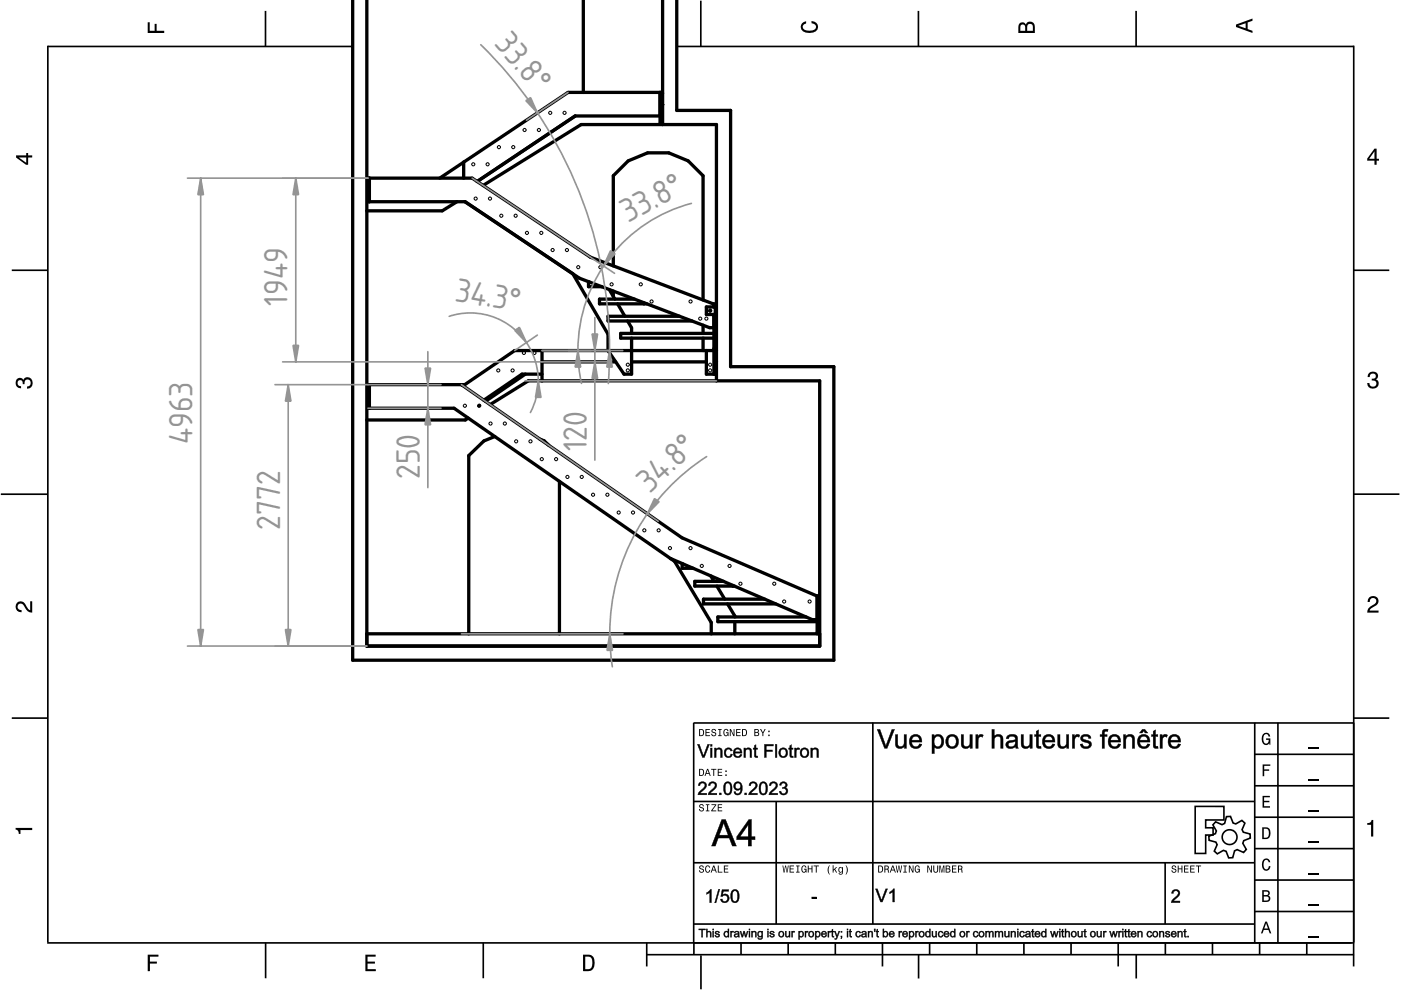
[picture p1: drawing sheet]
<svg xmlns="http://www.w3.org/2000/svg" width="297mm" height="210mm" viewBox="0 0 297 210" stroke-linecap="round" stroke-linejoin="round" font-family="sans-serif">
<defs><g id="words">
<g font-size="6.7" fill="#949494">
<text x="104.6" y="9.4" transform="rotate(49 104.6 9.4)">3 .8°</text>
<text x="133.2" y="47.4" transform="rotate(-28 133.2 47.4)">33.8°</text>
<text x="61" y="64.9" transform="rotate(-90 61 64.9)">1949</text>
<text x="96.3" y="63.8" transform="rotate(10 96.3 63.8)">34.3°</text>
<text x="40.8" y="94.2" transform="rotate(-90 40.8 94.2)">4963</text>
<text x="124.4" y="95.7" transform="rotate(-90 124.4 95.7)">120</text>
<text x="89" y="101.6" transform="rotate(-90 89 101.6)">250</text>
<text x="137.8" y="104.7" transform="rotate(-43 137.8 104.7)">34.8°</text>
<text x="59.4" y="112.4" transform="rotate(-90 59.4 112.4)">2772</text>
</g>
</g></defs>
<g fill="none" stroke="#000" stroke-width=".35">
<path d="M10.1 9.9h277M10.1 9.7v190.1M56.3 2.3v7.5M102.4 2.3v7.5M148.6 .1v9.8M194.7 2.3v7.5M240.9 2.3v7.5M287 9.7v195.2M2.5 57.3h7.5M287.1 57.3h7.5M.2 104.8h10M287 104.8h9.7"/>
<path d="M2.5 152.3h7.5M147 153.3h140.1M147.1 153.3v46.7M185.1 153.2v42.8M266 159.9h21M266 153.3v46.7M270.9 153.3v46.7M287.1 152.3h7.5M147 169.9h119M164.6 169.9v26M266 179.9h21M266 173.3h21"/>
<path d="M266 166.6h21M10 199.9h277.1M56.3 199.9v7.5M102.5 199.9v7.5M137.1 199.9v5M147 195.9h119M147 182.9h119M147.1 199.9v2.5M157.1 199.9v2.5M167.1 199.9v2.5M177.1 199.9v2.5M187.1 199.9v5"/>
<path d="M197.1 199.9v2.5M207.1 199.9v2.5M217.1 199.9v2.5M227.1 199.9v2.5M237.1 199.9v5M247 182.9v13M247.1 199.9v2.5M257.1 199.9v2.5M266 193.3h21M266 186.6h21M267.1 199.9v2.5M277.1 199.9v2.5"/>
<path d="M137.1 202.4h150M148.6 202.6v7.2M194.8 202.4v5.1M240.9 202.4v5.1"/>
</g>
<g fill="#000">
<path d="M31.3 4.7h.4v1.8h1.1v-1.4h.4v1.4h1.6v.5h-3.5z" fill-rule="evenodd"/>
<path d="M77.5 4.8h.4v1.7h1v-1.5h.5v1.5h1.1v-1.7h.5v2.2h-3.5z" fill-rule="evenodd"/>
<path d="M124 4.9a2.19 2.19 0 0 0-.4 2.1h3.5v-1.2a1.42 1.42 0 0 0-1.7-1.3zM124.3 5.2a2.14 2.14 0 0 1 2.3 .3l.1 1h-2.7l.1-1z" fill-rule="evenodd"/>
<path d="M170.1 4.9l.8-.4v.5a.7 .7 0 0 0-.7 .5 .7 .7 0 0 0 .3 .8 1.69 1.69 0 0 0 2.5-.6 .9 .9 0 0 0-.9-.8v-.5a1.24 1.24 0 0 1 1.3 1.1 1.24 1.24 0 0 1-1 1.4 2.22 2.22 0 0 1-2.5-.7l-.1-.5z" fill-rule="evenodd"/>
<path d="M216.1 5l-.2 .8v1.2h3.5v-1.3a.98 .98 0 0 0-.7-1.1 .98 .98 0 0 0-1.2 .6 .84 .84 0 0 0-1.4-.2zM216.4 5.3a.54 .54 0 0 1 .7-.1 .54 .54 0 0 1 .3 .6v.7h-1.1zM217.9 5.2a.62 .62 0 0 1 .7-.1 .62 .62 0 0 1 .4 .6v.8h-1.2z" fill-rule="evenodd"/>
<path d="M262.1 5.2v.5l3.5 1.3v-.5l-1.1-.3v-1.4l1.1-.4v-.5zM262.6 5.5l1.5-.6v1.1z" fill-rule="evenodd"/>
<path d="M3.4 32.9v.5l2.1 1.5h.5v-1.5h.8v-.5h-.8v-.5h-.4v.5zM4 33.4h1.6v1.1z" fill-rule="evenodd"/>
<path d="M291.4 31.5l-1.5 2.1v.5h1.5v.8h.5v-.8h.5v-.4h-.5v-2.2zM291.4 32.1v1.6h-1.1z" fill-rule="evenodd"/>
<path d="M3.6 80.4a.86 .86 0 0 1 1.4 .1 1.06 1.06 0 0 1 1.2-.5 1.06 1.06 0 0 1 .7 1.2 1.1 1.1 0 0 1-1.2 1.2v-.5a.71 .71 0 0 0 .8-.9 .71 .71 0 0 0-1.3-.1v.6h-.4a.61 .61 0 0 0-.3-.8 .61 .61 0 0 0-.8 .2 .61 .61 0 0 0 .2 .8l.6 .2v.4a1.15 1.15 0 0 1-1.2-.6 1.15 1.15 0 0 1 .3-1.3z" fill-rule="evenodd"/>
<path d="M290.3 79.1a1.08 1.08 0 0 1 1.3-.2 1.08 1.08 0 0 1 .5 1.3l-.4 .2a1.06 1.06 0 0 1 .6 1.3 1.06 1.06 0 0 1-1.2 .7 1.1 1.1 0 0 1-1.2-1.2h.4a.71 .71 0 0 0 1 .8 .71 .71 0 0 0 .1-1.3h-.6v-.4a.61 .61 0 0 0 .8-.3 .61 .61 0 0 0-.2-.8 .61 .61 0 0 0-.8 .2l-.2 .5h-.4z" fill-rule="evenodd"/>
<path d="M3.6 127.8a1.22 1.22 0 0 1 2 .7l.4 .6 .4 .3v-1.9h.4v2.4a1.8 1.8 0 0 1-1.7-1.4 .71 .71 0 0 0-.9-.5 .71 .71 0 0 0-.5 .8 .71 .71 0 0 0 .9 .6v.4a1.18 1.18 0 0 1-1.2-.6 1.18 1.18 0 0 1 .2-1.4z" fill-rule="evenodd"/>
<path d="M290.3 126.7a1.18 1.18 0 0 1 1.9 .3 1.18 1.18 0 0 1-1 1.7l-.5 .3-.3 .5h1.9v.4h-2.4a1.8 1.8 0 0 1 1.4-1.7 .71 .71 0 0 0 .5-.9 .71 .71 0 0 0-.9-.5 .71 .71 0 0 0-.5 .8h-.4z" fill-rule="evenodd"/>
<path d="M148.2 154.6v1.5h.5a.77 .77 0 0 0 .6-.8 .77 .77 0 0 0-.6-.7zM148.4 154.8a.58 .58 0 0 1 .7 .5 .58 .58 0 0 1-.7 .6zM149.6 154.6v1.5h.9v-.2h-.7v-.5h.6v-.2h-.6v-.4h.7v-.2zM151 154.7a.53 .53 0 0 0 0 .6 .53 .53 0 0 0 .6 .2 .32 .32 0 0 1-.3 .5 .32 .32 0 0 1-.3-.4h-.2a.5 .5 0 0 0 .7 .5 .5 .5 0 0 0 .1-.8l-.4-.1a.28 .28 0 0 1-.1-.4 .28 .28 0 0 1 .4-.1 .28 .28 0 0 1 .1 .3h.2a.51 .51 0 0 0-.3-.4 .51 .51 0 0 0-.5 .1zM152.3 154.6v.2h.2v1.1h-.2v.2h.7v-.2h-.3v-1.1h.3v-.2zM153.5 154.7a.81 .81 0 0 0 .5 1.4l.3-.2 .2 .2v-.8h-.6v.1h.4l-.2 .5a.6 .6 0 0 1-.5-.6 .6 .6 0 0 1 .4-.6l.2 .3h.3l-.2-.3a.53 .53 0 0 0-.8 0zM154.7 154.6v1.5h.2v-1.3l.6 1.3h.2v-1.5h-.2v1.2l-.5-1.2zM156.1 154.6v1.5h.9v-.2h-.7v-.5h.6v-.2h-.6v-.4h.7v-.2zM157.3 154.6v1.5h.5a.77 .77 0 0 0 .6-.8 .77 .77 0 0 0-.6-.7zM157.5 154.8a.57 .57 0 0 1 .7 .5 .57 .57 0 0 1-.7 .6zM159.9 154.6v1.5h.6a.42 .42 0 0 0 .5-.3 .42 .42 0 0 0-.3-.5l.2-.2-.1-.4zM160.1 154.8h.3a.23 .23 0 0 1 .3 .2 .23 .23 0 0 1-.3 .2h-.3zM160.1 155.4h.4a.26 .26 0 0 1 .3 .2 .26 .26 0 0 1-.3 .3h-.4zM161.1 154.6l.5 .9v.6h.2v-.6l.5-.9h-.2l-.4 .7-.3-.7zM162.9 155.8v.3h.3v-.3zM162.9 154.9v.3h.3v-.3z" fill-rule="evenodd"/>
<path d="M267.8 155.7a.85 .85 0 0 1 .9-.3 .85 .85 0 0 1 .6 .8h-.3l-.1-.3a.49 .49 0 0 0-.4-.3 .49 .49 0 0 0-.5 .3 1.2 1.2 0 0 0 .4 1.8 .66 .66 0 0 0 .6-.8h-.6v-.3h.9v1.3h-.1l-.1-.3-.3 .3a.85 .85 0 0 1-1.2-.7v-1.1z" fill-rule="evenodd"/>
<path d="M3.3 175.5h3.5v.5h-2.5v.8h-.3a.77 .77 0 0 0-.7-.9z" fill-rule="evenodd"/>
<path d="M148.4 170.6a.53 .53 0 0 0 0 .6 .53 .53 0 0 0 .6 .2 .32 .32 0 0 1-.3 .5 .32 .32 0 0 1-.3-.4h-.2a.5 .5 0 0 0 .7 .6 .5 .5 0 0 0 .1-.9l-.4-.1a.28 .28 0 0 1-.1-.4 .28 .28 0 0 1 .4-.1 .28 .28 0 0 1 .1 .4h.2a.51 .51 0 0 0-.3-.5 .51 .51 0 0 0-.5 .1zM149.7 170.5v.2h.2v1.1h-.2v.2h.7v-.2h-.3v-1.1h.3v-.2zM150.8 170.5v.2h.8l-.8 1.3h1.1v-.2h-.9l.9-1.3zM152.2 170.5v1.5h.9v-.2h-.7v-.5h.6v-.1h-.6v-.5h.7v-.2z" fill-rule="evenodd"/>
<path d="M148.2 163v1.5h.5a.77 .77 0 0 0 .6-.7 .77 .77 0 0 0-.6-.8zM148.4 163.2a.58 .58 0 0 1 .7 .6 .58 .58 0 0 1-.7 .5zM149.9 163l-.5 1.5h.2l.1-.4h.6l.2 .4h.2l-.6-1.5zM150 163.2l.3 .7h-.5zM150.8 163v.2h.4v1.3h.2v-1.3h.5v-.2zM152.2 163v1.5h.9v-.2h-.7v-.5h.6v-.2h-.6v-.4h.7v-.2zM153.8 164.2v.3h.3v-.3zM153.8 163.4v.3h.3v-.3z" fill-rule="evenodd"/>
<path d="M267.7 168.7h1.5v.3h-1.2v.8h1.1v.3h-1.1v.8h1.3v.3h-1.6z" fill-rule="evenodd"/>
<path d="M267.7 162.1h1.6v.3h-1.3v.7h1.1v.3h-1.1v1.2h-.3z" fill-rule="evenodd"/>
<path d="M267.6 175.4v2.5h.8a1.37 1.37 0 0 0 .7-2.2 1.56 1.56 0 0 0-1.5-.3zM267.9 175.7a.98 .98 0 0 1 1.2 .7 .98 .98 0 0 1-.7 1.2h-.5z" fill-rule="evenodd"/>
<path d="M289.9 174.5a.77 .77 0 0 0 .9-.7h.4v3.6h-.5v-2.5h-.8z" fill-rule="evenodd"/>
<path d="M148.4 183.6a.53 .53 0 0 0 0 .6 .53 .53 0 0 0 .6 .2 .32 .32 0 0 1-.3 .5 .32 .32 0 0 1-.3-.4h-.2a.5 .5 0 0 0 .7 .6 .5 .5 0 0 0 .1-.9l-.4-.1a.28 .28 0 0 1-.1-.4 .28 .28 0 0 1 .4-.1 .28 .28 0 0 1 .1 .4h.2a.51 .51 0 0 0-.3-.5 .51 .51 0 0 0-.5 .1zM149.6 183.7l-.1 .2a.67 .67 0 0 0 .1 .9 .67 .67 0 0 0 .8 .1l.2-.4h-.2l-.2 .3a.6 .6 0 0 1-.5-.5 .6 .6 0 0 1 .5-.6l.2 .3h.2l-.2-.4a.5 .5 0 0 0-.8 .1zM151.2 183.5l-.5 1.5h.2l.1-.4h.6l.2 .4h.2l-.6-1.5zM151.3 183.7l.3 .7h-.5zM152.2 183.5v1.5h1v-.2h-.8v-1.3zM153.5 183.5v1.5h.9v-.2h-.7v-.5h.6v-.2h-.6v-.4h.7v-.2z" fill-rule="evenodd"/>
<path d="M165.9 183.5l.2 1.5h.2l.3-1.3 .2 1.3h.2l.2-1.5h-.1l-.2 1.3-.2-1.3h-.2l-.2 1.3-.2-1.3zM167.4 183.5v1.5h1v-.2h-.8v-.5h.7v-.2h-.7v-.4h.7v-.2zM168.8 183.5v.2h.3v1.1h-.3v.2h.7v-.2h-.2v-1.1h.2v-.2zM170 183.7a.82 .82 0 0 0 .6 1.3l.3-.2 .1 .2v-.8h-.5v.2h.3l-.2 .4a.6 .6 0 0 1-.5-.5 .6 .6 0 0 1 .5-.6l.2 .3h.2l-.2-.4a.53 .53 0 0 0-.8 .1zM171.3 183.5v1.5h.2v-.7h.6v.7h.2v-1.5h-.2v.6h-.6v-.6zM172.5 183.5v.2h.5v1.3h.2v-1.3h.4v-.2zM175.8 183.5a1.35 1.35 0 0 0 .2 1.9 1.84 1.84 0 0 1 0-1.9zM176.5 183.5v1.5h.2v-.4l.2-.2 .4 .6h.2l-.4-.7 .4-.5h-.2l-.6 .6v-.9zM177.9 184a.59 .59 0 0 0-.2 .7 .59 .59 0 0 0 .7 .3l.1-.2a.31 .31 0 0 1-.1 .5 .31 .31 0 0 1-.4-.2h-.2a.47 .47 0 0 0 .5 .4 .47 .47 0 0 0 .4-.5v-1.2h-.2v.2l-.3-.2zM178 184.1l.1-.1a.42 .42 0 0 1 .4 .4 .42 .42 0 0 1-.4 .5l-.1-.3zM179.3 183.5a1.85 1.85 0 0 1 0 1.9 1.22 1.22 0 0 0 0-1.9z" fill-rule="evenodd"/>
<path d="M186.2 183.5v1.5h.5a.77 .77 0 0 0 .6-.7 .77 .77 0 0 0-.6-.8zM186.4 183.7a.58 .58 0 0 1 .6 .6 .58 .58 0 0 1-.6 .5zM187.5 183.5v1.5h.2v-.6a.45 .45 0 0 1 .5 .1 .45 .45 0 0 1 .1 .5h.2l-.2-.7a.42 .42 0 0 0 .1-.5 .42 .42 0 0 0-.4-.3zM187.7 183.7h.3a.26 .26 0 0 1 .3 .2 .26 .26 0 0 1-.4 .3h-.2zM189.2 183.5l-.6 1.5h.2l.2-.4h.6l.1 .4h.2l-.5-1.5zM189.3 183.7l.2 .7h-.4zM189.9 183.5l.3 1.5h.2l.2-1.3 .2 1.3h.2l.3-1.5h-.2l-.2 1.3-.2-1.3h-.2l-.2 1.3-.2-1.3zM191.5 183.5v.2h.3v1.1h-.3v.2h.8v-.2h-.3v-1.1h.3v-.2zM192.7 183.5v1.5h.2v-1.2l.6 1.2h.2v-1.5h-.2v1.2l-.6-1.2zM194.1 183.7a.81 .81 0 0 0 .5 1.3l.3-.2 .1 .2v-.8h-.5v.2h.3l-.2 .4a.6 .6 0 0 1-.5-.5 .6 .6 0 0 1 .5-.6l.2 .3h.2l-.2-.4a.53 .53 0 0 0-.7 .1zM196.6 183.5v1.5h.2v-1.2l.6 1.2h.2v-1.5h-.2v1.2l-.6-1.2zM197.9 183.5v.9a.52 .52 0 0 0 .5 .6 .52 .52 0 0 0 .5-.6v-.9h-.2v.9a.33 .33 0 0 1-.3 .5 .33 .33 0 0 1-.3-.5v-.9zM199.2 183.5v1.5h.1v-1.4l.3 1.4h.2l.3-1.4v1.4h.1v-1.5h-.2l-.3 1.3-.3-1.3zM200.5 183.5v1.5h.6a.42 .42 0 0 0 .4-.3 .42 .42 0 0 0-.2-.5l.2-.2-.1-.4zM200.7 183.7h.3a.23 .23 0 0 1 .3 .2 .23 .23 0 0 1-.3 .2h-.3zM200.7 184.3h.3a.26 .26 0 0 1 .3 .3 .26 .26 0 0 1-.3 .2h-.3zM201.8 183.5v1.5h1v-.2h-.8v-.5h.7v-.2h-.7v-.4h.8v-.2zM203.1 183.5v1.5h.2v-.6a.45 .45 0 0 1 .5 .1 .45 .45 0 0 1 .1 .5h.2l-.2-.7a.42 .42 0 0 0 .1-.5 .42 .42 0 0 0-.4-.3zM203.3 183.7h.3a.26 .26 0 0 1 .3 .2 .26 .26 0 0 1-.4 .3h-.2z" fill-rule="evenodd"/>
<path d="M248.5 183.6a.53 .53 0 0 0 0 .6 .53 .53 0 0 0 .6 .2 .32 .32 0 0 1-.2 .5 .32 .32 0 0 1-.3-.4h-.2a.5 .5 0 0 0 .6 .6 .5 .5 0 0 0 .2-.9l-.4-.1a.28 .28 0 0 1-.1-.4 .28 .28 0 0 1 .3-.1 .28 .28 0 0 1 .2 .4h.2a.51 .51 0 0 0-.3-.5 .51 .51 0 0 0-.6 .1zM249.7 183.5v1.5h.2v-.7h.6v.7h.2v-1.5h-.2v.6h-.6v-.6zM251 183.5v1.5h1v-.2h-.8v-.5h.7v-.2h-.7v-.4h.8v-.2zM252.3 183.5v1.5h1v-.2h-.8v-.5h.7v-.2h-.7v-.4h.8v-.2zM253.5 183.5v.2h.5v1.3h.2v-1.3h.5v-.2z" fill-rule="evenodd"/>
<path d="M268.3 195.4l-1 2.5h.4l.2-.7h1l.3 .7h.3l-.9-2.5zM268.4 195.8l.4 1.1h-.7z" fill-rule="evenodd"/>
<path d="M267.6 188.7v2.5h1a.7 .7 0 0 0 .7-.5 .7 .7 0 0 0-.4-.8 .61 .61 0 0 0 .3-.8 .61 .61 0 0 0-.7-.4zM267.9 189h.6a.38 .38 0 0 1 .4 .4 .38 .38 0 0 1-.5 .4h-.5zM267.9 190.1h.6a.44 .44 0 0 1 .5 .4 .44 .44 0 0 1-.5 .4h-.6z" fill-rule="evenodd"/>
<path d="M267.8 182.3a.85 .85 0 0 1 .9-.3 .85 .85 0 0 1 .6 .8h-.3l-.1-.2a.47 .47 0 0 0-.4-.3 .47 .47 0 0 0-.4 .3 1.21 1.21 0 0 0 .4 1.7 .64 .64 0 0 0 .5-.7h.4a.89 .89 0 0 1-.8 1 .89 .89 0 0 1-1-.7v-1.1z" fill-rule="evenodd"/>
<path d="M31.3 202.4h2.3v.4h-1.8v1.1h1.5v.4h-1.5v1.6h-.5z" fill-rule="evenodd"/>
<path d="M77.5 202.4h2.1v.4h-1.7v1.1h1.6v.4h-1.6v1.2h1.8v.4h-2.2z" fill-rule="evenodd"/>
<path d="M123.6 202.4v3.5h1.2a1.42 1.42 0 0 0 1.3-1.7 1.38 1.38 0 0 0-1.3-1.8zM124.1 202.8l1 .1a1.89 1.89 0 0 1 0 2.5l-1 .1z" fill-rule="evenodd"/>
</g>
<path d="M277.3 158.6h2.2M277.3 178.6h2.2M277.3 172h2.2M277.3 165.3h2.2M277.3 198.6h2.2M277.3 192h2.2M277.3 185.3h2.2" fill="none" stroke="#000" stroke-width=".25"/>
<g fill="#000">
<path d="M172.1 190.2h1v.3h-1zM248.7 188.8a.91 .91 0 0 1 1.4 .2 .91 .91 0 0 1-.5 1.3l-.8 .7h1.4v.4h-1.9a3.1 3.1 0 0 1 1.4-1.6 .53 .53 0 0 0-.2-.9 .53 .53 0 0 0-.8 .5h-.3z"/>
<path d="M185.9 154.6h.7l1.2 3.6 1.3-3.6h.6l-1.6 4.1h-.6zM186 154.7l1.5 4h.6l1.5-4h-.5l-1.3 3.7-1.2-3.7zM189.8 155.7h.6v2.2a.71 .71 0 0 0 .9 .3 .71 .71 0 0 0 .3-.9v-1.6h.6v3h-.5v-.5a1.05 1.05 0 0 1-1 .6 1.05 1.05 0 0 1-.9-.8zM189.8 155.8l.1 1.8a.99 .99 0 0 0 .7 1.1 .99 .99 0 0 0 1.2-.6l-.1 .6h.5v-2.9h-.5v1.5a.77 .77 0 0 1-.7 1 .77 .77 0 0 1-.7-.9v-1.6zM193.1 156.1a1.37 1.37 0 0 1 1.7-.3 1.37 1.37 0 0 1 .7 1.6l-2.2-.1a.82 .82 0 0 0 .7 1 .82 .82 0 0 0 .9-.6h.5a1.19 1.19 0 0 1-1.5 1 1.62 1.62 0 0 1-.8-2.6zM193.2 156.1a1.46 1.46 0 0 0-.2 2 1.46 1.46 0 0 0 2 .3l.4-.6-.5-.1a.85 .85 0 0 1-1 .6 .85 .85 0 0 1-.6-1h2.1a1.31 1.31 0 0 0-.6-1.4 1.31 1.31 0 0 0-1.6 .2zM193.6 156.4l-.3 .5h1.6a.76 .76 0 0 0-.5-.7 .76 .76 0 0 0-.8 .2zM193.5 156.3l.6-.2 .5 .1 .3 .3 .1 .5h-1.7zM197.6 155.7h.5l-.1 .4a1.15 1.15 0 0 1 1.4-.4 1.15 1.15 0 0 1 .7 1.2 1.31 1.31 0 0 1-.4 1.6 1.31 1.31 0 0 1-1.6-.1v1.4h-.5zM197.6 155.8v4h.5l-.1-1.6a1.17 1.17 0 0 0 1.5 .3 1.17 1.17 0 0 0 .6-1.3 1.14 1.14 0 0 0-.7-1.3 1.14 1.14 0 0 0-1.4 .4v-.5zM198.3 156.4a1.18 1.18 0 0 0 .5 1.9 1.15 1.15 0 0 0 .8-1.1 1.15 1.15 0 0 0-.8-1.1zM198.3 156.3a.83 .83 0 0 1 1-.1 .83 .83 0 0 1 .4 1 .88 .88 0 0 1-.8 1.2 .88 .88 0 0 1-.9-1.2zM200.9 156a1.49 1.49 0 0 1 1.9 0 1.49 1.49 0 0 1 .4 1.8 1.44 1.44 0 0 1-1.8 .9 1.44 1.44 0 0 1-.9-1.9zM201 156a1.51 1.51 0 0 0-.3 1.8 1.51 1.51 0 0 0 1.6 .8 1.47 1.47 0 0 0 .8-2 1.47 1.47 0 0 0-2.1-.6zM201.3 156.4a1.07 1.07 0 0 0-.2 1.2 1.07 1.07 0 0 0 1 .6 1.08 1.08 0 0 0 .6-1.2 1.08 1.08 0 0 0-1-.8zM201.2 156.4a.98 .98 0 0 1 1.3-.1 .98 .98 0 0 1 .2 1.3 .9 .9 0 0 1-1 .7 .9 .9 0 0 1-.7-1.1zM203.7 155.7h.6v2.2a.71 .71 0 0 0 .9 .3 .71 .71 0 0 0 .4-.9v-1.6h.6v3h-.5v-.5a1.05 1.05 0 0 1-1 .6 1.05 1.05 0 0 1-.9-.8zM203.8 155.8v1.8a.99 .99 0 0 0 .8 1.1 .99 .99 0 0 0 1.1-.6v.6h.4v-2.9h-.5l.1 1.5a.77 .77 0 0 1-.7 1 .77 .77 0 0 1-.8-.9l.1-1.6zM206.9 155.7h.5l-.1 .5a.68 .68 0 0 1 .5-.5 .68 .68 0 0 1 .7 .2l-.2 .5a.61 .61 0 0 0-.7 0 .61 .61 0 0 0-.2 .7v1.6h-.5zM206.9 155.8v2.9h.5l.1-2.1a.48 .48 0 0 1 .3-.4 .48 .48 0 0 1 .5 .1l.1-.4a.76 .76 0 0 0-1.1 .3v-.4zM210.3 154.6h.5v1.5a1.05 1.05 0 0 1 1.2-.4 1.05 1.05 0 0 1 .7 1.1v1.9h-.6v-1.9a.67 .67 0 0 0-.8-.6 .67 .67 0 0 0-.5 .9v1.6h-.5zM210.3 154.7v4h.5v-1.6a.75 .75 0 0 1 .5-1 .75 .75 0 0 1 .9 .7v1.9h.5l-.1-1.9a1 1 0 0 0-.7-1.1 1 1 0 0 0-1.1 .5v-1.5zM213.6 155.9a1.33 1.33 0 0 1 2.2 .5v1.7l.2 .6h-.6l-.1-.4a1.26 1.26 0 0 1-2.1-.2 1.17 1.17 0 0 1 1.5-1.2l.6-.1a.74 .74 0 0 0-.7-.7 .74 .74 0 0 0-.8 .6l-.5-.1zM213.7 156l-.4 .6 .5 .1a.75 .75 0 0 1 .5-.7 .75 .75 0 0 1 .8 .3v-.1a.37 .37 0 0 1 .2 .4 .37 .37 0 0 1-.3 .3l-1.1 .2a.88 .88 0 0 0-.5 1.2 1.34 1.34 0 0 0 1.9-.1l.1 .5h.5l-.2-.6v-1.8a1.37 1.37 0 0 0-2-.3zM213.9 157.6v.1a.62 .62 0 0 0 .4 .7 .62 .62 0 0 0 .8-.4l.2-.8zM213.9 157.5l1.4-.4a.92 .92 0 0 1-.4 1.1 .92 .92 0 0 1-1.1-.1zM216.5 155.7h.5v2.2a.71 .71 0 0 0 .9 .3 .71 .71 0 0 0 .4-.9v-1.6h.6v3h-.5v-.5a1.05 1.05 0 0 1-1 .6 1.05 1.05 0 0 1-.9-.8zM216.5 155.8v1.8a.99 .99 0 0 0 .8 1.1 .99 .99 0 0 0 1.2-.6l-.1 .6h.4v-2.9h-.4v1.5a.77 .77 0 0 1-.7 1 .77 .77 0 0 1-.8-.9l.1-1.6zM219.7 155l.5-.3v1.1l.5-.1v.5l-.5-.1v1.7a.31 .31 0 0 0 .2 .4 .31 .31 0 0 0 .3 0l.1 .5a.79 .79 0 0 1-.9-.1 .79 .79 0 0 1-.2-.8v-1.7l-.4 .1v-.5l.4 .1zM219.7 155v.8h-.4v.3h.4v1.7a.67 .67 0 0 0 .3 .8 .67 .67 0 0 0 .7 0v-.4a.34 .34 0 0 1-.4 0 .34 .34 0 0 1-.2-.4v-1.7h.6v-.3h-.6l.1-1zM221.3 156.1a1.37 1.37 0 0 1 1.7-.3 1.37 1.37 0 0 1 .7 1.6l-2.2-.1a.82 .82 0 0 0 .7 1 .82 .82 0 0 0 .9-.6h.6a1.19 1.19 0 0 1-1.6 1 1.62 1.62 0 0 1-.8-2.6zM221.4 156.1a1.46 1.46 0 0 0-.2 2 1.46 1.46 0 0 0 2 .3l.4-.6-.5-.1a.85 .85 0 0 1-1 .6 .85 .85 0 0 1-.6-1h2.1a1.31 1.31 0 0 0-.6-1.4 1.31 1.31 0 0 0-1.6 .2zM221.8 156.4l-.3 .5h1.6a.76 .76 0 0 0-.4-.7 .76 .76 0 0 0-.9 .2zM221.8 156.3l.6-.2 .4 .1 .3 .3 .1 .5h-1.7zM224.2 155.7h.6v2.2a.71 .71 0 0 0 .9 .3 .71 .71 0 0 0 .4-.9v-1.6h.5v3h-.5l.1-.5a1.05 1.05 0 0 1-1.1 .6 1.05 1.05 0 0 1-.9-.8zM224.3 155.8v1.8a.99 .99 0 0 0 .7 1.1 .99 .99 0 0 0 1.2-.6v.6h.4v-2.9h-.5l.1 1.5a.77 .77 0 0 1-.7 1 .77 .77 0 0 1-.8-.9v-1.6zM227.3 155.7h.5v.5a.68 .68 0 0 1 .5-.5 .68 .68 0 0 1 .7 .2l-.2 .5a.61 .61 0 0 0-.7 0 .61 .61 0 0 0-.2 .7v1.6h-.6zM227.4 155.8v2.9h.4l.1-2.1a.48 .48 0 0 1 .4-.4 .48 .48 0 0 1 .5 .1l.1-.4a.76 .76 0 0 0-1.1 .3v-.4zM229.3 156l.1-.1a1.22 1.22 0 0 1 2 .6l-.6 .1a.63 .63 0 0 0-.5-.5 .63 .63 0 0 0-.7 .5l.7 .3a.93 .93 0 0 1 1.1 .5 .93 .93 0 0 1-.3 1.2 1.25 1.25 0 0 1-2.1-.9h.5a.76 .76 0 0 0 .6 .6 .76 .76 0 0 0 .7-.3v-.4l-.3-.1a1.35 1.35 0 0 1-1.4-1zM229.3 156.1a.76 .76 0 0 0-.1 .8 .76 .76 0 0 0 .8 .4l.3 .1a.5 .5 0 0 1 .6 .5 .5 .5 0 0 1-.6 .5l-.6-.2-.2-.5-.5 .1a1.22 1.22 0 0 0 1.2 .9 1.22 1.22 0 0 0 1.2-.9 1.58 1.58 0 0 0-1.5-1l-.3-.1a.62 .62 0 0 1 .4-.7 .62 .62 0 0 1 .8 .3v.3l.5-.1a1.22 1.22 0 0 0-2-.4zM233.8 154.8l.5-.2h.7l-.1 .5a.49 .49 0 0 0-.6 .1 .49 .49 0 0 0-.1 .6l.6-.1v.5l-.6-.1v2.6h-.6l.1-2.6-.5 .1v-.5l.5 .1zM233.9 154.9l-.2 .1v.8h-.5v.3h.5v2.6h.5l-.1-2.6h.6v-.3h-.5a.51 .51 0 0 1 0-.7 .51 .51 0 0 1 .7 0v-.5l-.6 .1zM235.3 156.1a1.37 1.37 0 0 1 1.7-.3 1.37 1.37 0 0 1 .6 1.6l-2.1-.1a.82 .82 0 0 0 .6 1 .82 .82 0 0 0 1-.6h.5a1.19 1.19 0 0 1-1.6 1 1.62 1.62 0 0 1-.7-2.6zM235.4 156.1a1.46 1.46 0 0 0-.2 2 1.46 1.46 0 0 0 1.9 .3l.5-.6-.5-.1a.85 .85 0 0 1-1.1 .6 .85 .85 0 0 1-.6-1h2.2a1.31 1.31 0 0 0-.7-1.4 1.31 1.31 0 0 0-1.5 .2zM235.8 156.4l-.3 .5h1.5a.76 .76 0 0 0-.4-.7 .76 .76 0 0 0-.8 .2zM235.7 156.3l.6-.2 .5 .1 .2 .3 .1 .5h-1.7zM238.2 155.7h.5l-.1 .5a1.05 1.05 0 0 1 1.3-.5 1.05 1.05 0 0 1 .7 1.2v1.8h-.6v-1.8a.67 .67 0 0 0-.7-.7 .67 .67 0 0 0-.6 .9v1.6h-.5zM238.2 155.8v2.9h.5v-1.6a.75 .75 0 0 1 .6-1 .75 .75 0 0 1 .8 .8v1.8h.5l-.1-2.3a1.05 1.05 0 0 0-.9-.7 1.05 1.05 0 0 0-1 .6v-.5zM241.5 156.1a1.37 1.37 0 0 1 1.7-.3 1.37 1.37 0 0 1 .6 1.6l-2.1-.1a.82 .82 0 0 0 .6 1 .82 .82 0 0 0 1-.6h.5a1.19 1.19 0 0 1-1.6 1 1.62 1.62 0 0 1-.7-2.6zM241.6 156.1a1.46 1.46 0 0 0-.2 2 1.46 1.46 0 0 0 1.9 .3l.5-.6-.5-.1a.85 .85 0 0 1-1.1 .6 .85 .85 0 0 1-.5-1h2.1a1.31 1.31 0 0 0-.7-1.4 1.31 1.31 0 0 0-1.5 .2zM242 156.4l-.3 .5h1.5a.76 .76 0 0 0-.4-.7 .76 .76 0 0 0-.8 .2zM241.9 156.3l.6-.2 .5 .1 .2 .3 .1 .5h-1.7zM242.2 154.6h.5l.7 .9h-.6l-.3-.6-.3 .6h-.7zM242.2 154.6l-.5 .8h.5l.3-.5 .3 .5h.5l-.6-.8zM244.5 155l.5-.3v1.1l.5-.1v.5l-.5-.1v1.7a.31 .31 0 0 0 .1 .4 .31 .31 0 0 0 .4 0l.1 .5a.79 .79 0 0 1-.9-.1 .79 .79 0 0 1-.2-.8v-1.7l-.4 .1v-.5l.4 .1zM244.5 155v.8h-.4v.3h.4v1.7a.67 .67 0 0 0 .3 .8 .67 .67 0 0 0 .7 0v-.4a.34 .34 0 0 1-.4 0 .34 .34 0 0 1-.2-.4v-1.7h.6v-.3h-.6l.1-1zM245.9 155.7h.5v.5a.68 .68 0 0 1 .5-.5 .68 .68 0 0 1 .7 .2l-.2 .5a.61 .61 0 0 0-.8 0 .61 .61 0 0 0-.1 .7v1.6h-.6zM246 155.8v2.9h.4l.1-2.1a.48 .48 0 0 1 .4-.4 .48 .48 0 0 1 .5 .1l.1-.4a.76 .76 0 0 0-1.2 .3l.1-.4zM248 156.1a1.37 1.37 0 0 1 1.7-.3 1.37 1.37 0 0 1 .6 1.6l-2.1-.1a.82 .82 0 0 0 .6 1 .82 .82 0 0 0 1-.6h.5a1.19 1.19 0 0 1-1.6 1 1.62 1.62 0 0 1-.7-2.6zM248.1 156.1a1.46 1.46 0 0 0-.2 2 1.46 1.46 0 0 0 1.9 .3l.5-.6-.5-.1a.85 .85 0 0 1-1 .6 .85 .85 0 0 1-.6-1h2.1a1.31 1.31 0 0 0-.7-1.4 1.31 1.31 0 0 0-1.5 .2zM248.5 156.4l-.3 .5h1.6a.76 .76 0 0 0-.5-.7 .76 .76 0 0 0-.8 .2zM248.4 156.3l.6-.2 .5 .1 .2 .3 .1 .5h-1.7z"/>
<path d="M186 154.7h.6l1.2 3.5 1.3-3.5h.5l-1.5 4h-.6zM189.8 155.8h.5v1.6a.72 .72 0 0 0 .8 .9 .72 .72 0 0 0 .6-1v-1.5h.5v2.9h-.5v-.5a1.03 1.03 0 0 1-1.2 .5 1.03 1.03 0 0 1-.7-1.1zM193.2 156.1a1.35 1.35 0 0 1 1.6-.2 1.35 1.35 0 0 1 .7 1.4h-2.2a.84 .84 0 0 0 .6 1 .84 .84 0 0 0 1-.6l.5 .1a1.42 1.42 0 0 1-1.9 .8 1.42 1.42 0 0 1-.6-2zM193.6 156.3l-.3 .6h1.6a.8 .8 0 0 0-.4-.7 .8 .8 0 0 0-.9 .1zM197.6 155.8h.4v.3a1.19 1.19 0 0 1 1.5-.3 1.19 1.19 0 0 1 .6 1.4 1.22 1.22 0 0 1-.6 1.3 1.22 1.22 0 0 1-1.4-.1v1.4h-.5zM198.3 156.4a1.23 1.23 0 0 0 .5 1.9 1.19 1.19 0 0 0 .8-1.1 1.19 1.19 0 0 0-.8-1.1zM201 156a1.47 1.47 0 0 1 2.2 1 1.47 1.47 0 0 1-1.9 1.6 1.68 1.68 0 0 1-.3-2.6zM201.3 156.4a1.11 1.11 0 0 0-.3 1.2 1.11 1.11 0 0 0 1.1 .7 1.13 1.13 0 0 0 .6-1.3 1.13 1.13 0 0 0-1.1-.9zM203.8 155.8h.5v1.6a.72 .72 0 0 0 .7 .9 .72 .72 0 0 0 .6-1v-1.5h.5v2.9h-.4v-.5a1.03 1.03 0 0 1-1.2 .5 1.03 1.03 0 0 1-.7-1.1zM206.9 155.8h.4v.4a.7 .7 0 0 1 1.2-.3l-.2 .4a.64 .64 0 0 0-.8 .1 .64 .64 0 0 0-.1 .7v1.6h-.5zM210.3 154.7h.5v1.4a1.03 1.03 0 0 1 1.2-.4 1.03 1.03 0 0 1 .7 1.1v1.9h-.5v-1.9a.71 .71 0 0 0-.9-.7 .71 .71 0 0 0-.5 1v1.6h-.5zM213.7 156a1.4 1.4 0 0 1 2 .3l.2 2.4h-.5l-.1-.4a1.19 1.19 0 0 1-2.1-.4 1.19 1.19 0 0 1 1.5-1h.3a.41 .41 0 0 0 .2-.5 .41 .41 0 0 0-.4-.3l-.7 .1-.3 .5-.5-.1zM213.9 157.6a.54 .54 0 0 0 .1 .7 .54 .54 0 0 0 .7 0 .89 .89 0 0 0 .6-1.1zM216.5 155.8h.5v1.6a.72 .72 0 0 0 .7 .9 .72 .72 0 0 0 .7-1v-1.5h.4v2.9h-.4v-.5a1.03 1.03 0 0 1-1.2 .5 1.03 1.03 0 0 1-.7-1.1zM219.7 155l.5-.2v1h.5v.3h-.5v1.7a.33 .33 0 0 0 .1 .4 .33 .33 0 0 0 .4 0l.1 .5a.72 .72 0 0 1-.9-.1 .72 .72 0 0 1-.2-.8v-1.7h-.4v-.3h.4zM221.4 156.1a1.35 1.35 0 0 1 1.6-.2 1.35 1.35 0 0 1 .7 1.4h-2.2a.84 .84 0 0 0 .6 1 .84 .84 0 0 0 1-.6l.5 .1a1.42 1.42 0 0 1-1.9 .8 1.42 1.42 0 0 1-.6-2zM221.8 156.3l-.3 .6h1.6a.8 .8 0 0 0-.4-.7 .8 .8 0 0 0-.9 .1zM224.3 155.8h.4v1.6a.72 .72 0 0 0 .8 .9 .72 .72 0 0 0 .6-1v-1.5h.5v2.9h-.4v-.5a1.03 1.03 0 0 1-1.3 .5 1.03 1.03 0 0 1-.6-1.1zM227.4 155.8h.4v.4a.7 .7 0 0 1 1.1-.3l-.1 .4a.64 .64 0 0 0-.8 .1 .64 .64 0 0 0-.2 .7v1.6h-.4zM229.3 156a1.21 1.21 0 0 1 2 .5l-.5 .1a.65 .65 0 0 0-.6-.5 .65 .65 0 0 0-.6 .5l.3 .2a1.32 1.32 0 0 1 1.5 1.2 1.27 1.27 0 0 1-1.2 .7 1.27 1.27 0 0 1-1.2-.9l.5-.1a.69 .69 0 0 0 .7 .6 .69 .69 0 0 0 .7-.6l-.2-.2a1.66 1.66 0 0 1-1.6-1zM233.8 154.9l.5-.3h.6v.5h-.5l-.2 .2v.5h.5v.3h-.5v2.6h-.5v-2.6h-.5v-.3h.5zM235.3 156.1a1.35 1.35 0 0 1 1.6-.2 1.35 1.35 0 0 1 .7 1.4h-2.2a.84 .84 0 0 0 .7 1 .84 .84 0 0 0 1-.6l.5 .1a1.42 1.42 0 0 1-1.9 .8 1.42 1.42 0 0 1-.7-2zM235.7 156.3l-.2 .6h1.6a.8 .8 0 0 0-.5-.7 .8 .8 0 0 0-.9 .1zM238.2 155.8h.4v.4a1.03 1.03 0 0 1 1.3-.5 1.03 1.03 0 0 1 .7 1.2v1.8h-.5v-1.8a.72 .72 0 0 0-.8-.8 .72 .72 0 0 0-.6 1v1.6h-.5zM241.5 156.1a1.35 1.35 0 0 1 1.6-.2 1.35 1.35 0 0 1 .7 1.4h-2.1a.84 .84 0 0 0 .6 1 .84 .84 0 0 0 1-.6l.5 .1a1.42 1.42 0 0 1-1.9 .8 1.42 1.42 0 0 1-.7-2zM241.9 156.3l-.2 .6h1.6a.8 .8 0 0 0-.5-.7 .8 .8 0 0 0-.9 .1zM242.2 154.6h.5l.6 .8h-.5l-.3-.5-.3 .5h-.6zM244.5 155l.5-.2v1h.5v.3h-.5v1.7a.33 .33 0 0 0 .1 .4 .33 .33 0 0 0 .4 0v.5a.72 .72 0 0 1-.8-.1 .72 .72 0 0 1-.2-.8v-1.7h-.4v-.3h.4zM246 155.8h.4v.4a.7 .7 0 0 1 1.1-.3l-.1 .4a.64 .64 0 0 0-.8 .1 .64 .64 0 0 0-.2 .7v1.6h-.4zM248 156.1a1.35 1.35 0 0 1 1.6-.2 1.35 1.35 0 0 1 .7 1.4h-2.1a.84 .84 0 0 0 .6 1 .84 .84 0 0 0 1-.6l.5 .1a1.42 1.42 0 0 1-1.9 .8 1.42 1.42 0 0 1-.7-2zM248.4 156.3l-.2 .6h1.6a.8 .8 0 0 0-.5-.7 .8 .8 0 0 0-.9 .1z"/>
<path d="M147.8 157.8h.5l.8 2.5 .9-2.5h.5l-1.1 2.8h-.5zM147.9 157.8l1.1 2.8h.3l1.1-2.8h-.4l-.9 2.7-.8-2.7zM150.6 157.8h.4v.5h-.4zM150.6 157.8v.4h.4v-.4zM150.6 158.6h.4v2h-.4zM150.6 158.6v2h.4v-2zM151.4 158.6h.4v.3a.73 .73 0 0 1 .9-.4 .73 .73 0 0 1 .5 .9v1.2h-.5v-1.2a.45 .45 0 0 0-.5-.5 .45 .45 0 0 0-.3 .6v1.1h-.5zM151.5 158.6v2h.3v-1.1a.54 .54 0 0 1 .4-.7 .54 .54 0 0 1 .6 .6v1.2h.3v-1.6a.73 .73 0 0 0-.7-.4 .73 .73 0 0 0-.6 .4v-.4zM153.8 158.7a.84 .84 0 0 1 .9-.2 .84 .84 0 0 1 .6 .7l-.4 .1a.52 .52 0 0 0-.6-.4 .52 .52 0 0 0-.4 .7 .51 .51 0 0 0 .4 .7 .51 .51 0 0 0 .6-.5l.4 .1a.94 .94 0 0 1-1.2 .8 .94 .94 0 0 1-.6-1.3zM153.9 158.8a.96 .96 0 0 0-.2 1.4 .96 .96 0 0 0 1.4 .1l.2-.4h-.3a.58 .58 0 0 1-.8 .5 .58 .58 0 0 1-.4-.8 .59 .59 0 0 1 .4-.8 .59 .59 0 0 1 .8 .4h.3a.85 .85 0 0 0-1.4-.4zM155.7 158.8a.96 .96 0 0 1 1.2-.2 .96 .96 0 0 1 .4 1.1h-1.4a.56 .56 0 0 0 .4 .6 .56 .56 0 0 0 .7-.4l.3 .1a.91 .91 0 0 1-.7 .7 .91 .91 0 0 1-.9-.3l-.3-.8zM155.8 158.9a.99 .99 0 0 0-.1 1.4 .99 .99 0 0 0 1.4 0l.2-.3h-.4a.59 .59 0 0 1-.7 .4 .59 .59 0 0 1-.4-.8l1.5 .1a1.11 1.11 0 0 0-.9-1.1zM156 159l-.2 .4h1.2l-.2-.4-.2-.1zM156 159a.57 .57 0 0 1 .7-.2 .57 .57 0 0 1 .3 .7h-1.2zM157.7 158.6h.4l-.1 .3a.73 .73 0 0 1 .9-.4 .73 .73 0 0 1 .5 .9v1.2h-.4v-1.2a.45 .45 0 0 0-.5-.5 .45 .45 0 0 0-.4 .6v1.1h-.4zM157.7 158.6v2h.4l-.1-1.1a.54 .54 0 0 1 .5-.7 .54 .54 0 0 1 .6 .6l-.1 1.2h.4l-.1-1.6a.73 .73 0 0 0-.6-.4 .73 .73 0 0 0-.7 .4v-.4zM159.9 158.1l.4-.3v.8h.4v.3h-.4v1.3h.4v.4a.57 .57 0 0 1-.6 0 .57 .57 0 0 1-.2-.6v-1.1h-.3v-.3h.3zM159.9 158.1l.1 .5h-.3v.3l.3-.1v1.2a.46 .46 0 0 0 .1 .5 .46 .46 0 0 0 .6 .1l-.1-.3a.27 .27 0 0 1-.3 0 .27 .27 0 0 1-.1-.3v-1.2l.4 .1v-.3h-.4l.1-.7zM162 157.8h2v.4h-1.5v.8h1.3v.4l-1.3-.1v1.3h-.5zM162.1 157.8v2.8h.4l-.1-1.3h1.4v-.3l-1.4 .1v-1l1.6 .1v-.4zM164.3 157.8h.5v2.8h-.5zM164.4 157.8v2.8h.3v-2.8zM165.4 158.7a1.05 1.05 0 0 1 1.5 .2 1.05 1.05 0 0 1-.2 1.5 1.05 1.05 0 0 1-1.5-.2l-.1-1zM165.4 158.8a1.03 1.03 0 0 0-.2 1.3 1.03 1.03 0 0 0 1.3 .4 1.02 1.02 0 0 0 .4-1.4 1.02 1.02 0 0 0-1.5-.3zM165.7 159.1a.7 .7 0 0 0-.2 .8 .7 .7 0 0 0 .8 .3 .68 .68 0 0 0 .3-.9 .68 .68 0 0 0-.9-.2zM165.6 159a.77 .77 0 0 1 1.2 .4 .77 .77 0 0 1-.7 1 .84 .84 0 0 1-.5-1.4zM167.4 158.1l.4-.3v.8h.4v.3h-.4l.1 1.3h.3v.4a.57 .57 0 0 1-.6 0 .57 .57 0 0 1-.2-.6l.1-1.1h-.3v-.3h.3zM167.5 158.1v.5h-.3v.3l.3-.1v1.2a.46 .46 0 0 0 .2 .5 .46 .46 0 0 0 .5 .1l-.1-.3a.27 .27 0 0 1-.3 0 .27 .27 0 0 1 0-.3v-1.2l.3 .1v-.3h-.3v-.7zM168.4 158.6h.4v.3a.47 .47 0 0 1 .3-.4 .47 .47 0 0 1 .5 .2l-.1 .3h-.4l-.2 .2v1.4h-.5zM168.5 158.6v2h.3v-1a.47 .47 0 0 1 .1-.6 .47 .47 0 0 1 .5 0l.2-.3a.62 .62 0 0 0-.9 .2l.1-.3zM169.9 158.7a1.05 1.05 0 0 1 1.5 .2 1.05 1.05 0 0 1-.2 1.5 1.05 1.05 0 0 1-1.5-.2l-.1-1zM169.9 158.8a1.03 1.03 0 0 0-.1 1.3 1.03 1.03 0 0 0 1.2 .4 1.02 1.02 0 0 0 .4-1.4 1.02 1.02 0 0 0-1.5-.3zM170.2 159.1a.7 .7 0 0 0-.2 .8 .7 .7 0 0 0 .8 .3 .68 .68 0 0 0 .3-.9 .68 .68 0 0 0-.9-.2zM170.1 159a.77 .77 0 0 1 1.2 .4 .77 .77 0 0 1-.7 1 .84 .84 0 0 1-.5-1.4zM171.9 158.6h.4l-.1 .3a.73 .73 0 0 1 .9-.4 .73 .73 0 0 1 .5 .9v1.2h-.4v-1.2a.45 .45 0 0 0-.6-.5 .45 .45 0 0 0-.3 .6v1.1h-.4zM171.9 158.6v2h.3v-1.1a.54 .54 0 0 1 .4-.7 .54 .54 0 0 1 .6 .6v1.2h.3v-1.6a.73 .73 0 0 0-.7-.4 .73 .73 0 0 0-.6 .4v-.4z"/>
<path d="M147.9 157.8h.4l.8 2.5 .9-2.5h.4l-1.1 2.8h-.3zM150.6 157.8h.4v.4h-.4zM150.6 158.6h.4v2h-.4zM151.5 158.6h.3v.3a.72 .72 0 0 1 .9-.3 .72 .72 0 0 1 .4 .8v1.2h-.3v-1.2a.5 .5 0 0 0-.6-.6 .5 .5 0 0 0-.4 .7v1.1h-.3zM153.8 158.8a.86 .86 0 0 1 1.5 .4h-.4a.55 .55 0 0 0-.7-.3 .55 .55 0 0 0-.3 .7 .55 .55 0 0 0 .4 .7 .55 .55 0 0 0 .7-.4h.3a.93 .93 0 0 1-1.3 .7 .93 .93 0 0 1-.4-1.4zM155.7 158.8a.94 .94 0 0 1 1.1-.1 .94 .94 0 0 1 .5 1h-1.5a.58 .58 0 0 0 .5 .6 .58 .58 0 0 0 .6-.3h.4a1 1 0 0 1-1.4 .5 1 1 0 0 1-.3-1.5zM156 159l-.2 .4h1.2a.55 .55 0 0 0-.4-.5 .55 .55 0 0 0-.6 .1zM157.7 158.6h.3v.3a.72 .72 0 0 1 .9-.3 .72 .72 0 0 1 .5 .8v1.2h-.4v-1.2a.5 .5 0 0 0-.5-.6 .5 .5 0 0 0-.4 .7v1.1h-.4zM159.9 158.1l.4-.2v.7h.3v.3h-.3v1.1l.1 .3h.2l.1 .3a.5 .5 0 0 1-.6 0 .5 .5 0 0 1-.2-.6v-1.1h-.2v-.3h.2zM162.1 157.8h1.9v.4h-1.5v.8h1.3v.3h-1.3v1.3h-.4zM164.4 157.8h.3v2.8h-.3zM165.4 158.8a1.01 1.01 0 0 1 1.4 .2 1.01 1.01 0 0 1-.2 1.4 1.01 1.01 0 0 1-1.4-.2v-.9zM165.6 159a.74 .74 0 0 0-.1 .9 .74 .74 0 0 0 .9 .4 .73 .73 0 0 0 .2-1 .73 .73 0 0 0-1-.3zM167.5 158.1l.3-.2v.7h.3v.3h-.3v1.1l.1 .3h.2l.1 .3a.5 .5 0 0 1-.6 0 .5 .5 0 0 1-.1-.6v-1.1h-.3v-.3h.3zM168.5 158.6h.3v.3l.2-.3h.4l.2 .1-.2 .3a.45 .45 0 0 0-.5 0 .45 .45 0 0 0-.1 .6v1h-.3zM169.9 158.8a1.01 1.01 0 0 1 1.5 .2 1.01 1.01 0 0 1-.2 1.4 1.01 1.01 0 0 1-1.5-.2v-.9zM170.1 159a.74 .74 0 0 0-.1 .9 .74 .74 0 0 0 .9 .4 .73 .73 0 0 0 .3-1 .73 .73 0 0 0-1.1-.3zM171.9 158.6h.3v.3a.72 .72 0 0 1 .9-.3 .72 .72 0 0 1 .4 .8v1.2h-.3v-1.2a.5 .5 0 0 0-.6-.6 .5 .5 0 0 0-.4 .7v1.1h-.3z"/>
<path d="M148.3 165.9a.91 .91 0 0 1 1.4 .2 .91 .91 0 0 1-.5 1.4l-.7 .7h1.3v.3h-1.8a3.1 3.1 0 0 1 1.3-1.6 .53 .53 0 0 0-.2-.9 .53 .53 0 0 0-.7 .6l-.4-.1zM150.5 165.9a.91 .91 0 0 1 1.4 .2 .91 .91 0 0 1-.5 1.4l-.8 .7h1.4v.3h-1.9a3.1 3.1 0 0 1 1.4-1.6 .53 .53 0 0 0-.2-.9 .53 .53 0 0 0-.8 .6l-.3-.1zM152.5 168.1h.4v.4h-.4zM153.8 165.9a.99 .99 0 0 1 1.2 .1 .99 .99 0 0 1 .2 1.2 1.01 1.01 0 0 1-.2 1.1 1.01 1.01 0 0 1-1.2 .1 2.11 2.11 0 0 1 0-2.5zM154 166.1a1.88 1.88 0 0 0 .2 2.2h.3a1.72 1.72 0 0 0 0-2.3zM155.8 166a.99 .99 0 0 1 1.2-.1 .99 .99 0 0 1 .4 1.2 1.1 1.1 0 0 1-.3 1.1 1.1 1.1 0 0 1-1.1 .3l-.4-.6 .3-.1a.57 .57 0 0 0 .8 .4 .57 .57 0 0 0 .3-.7v-.3a.87 .87 0 0 1-1.3 .1 .87 .87 0 0 1 .1-1.3zM155.8 166.7a.6 .6 0 0 0 1.2 0 .6 .6 0 0 0-1.2 0zM157.9 168.1h.4v.4h-.4zM159.1 165.9a.91 .91 0 0 1 1.4 .2 .91 .91 0 0 1-.5 1.4l-.8 .7h1.4v.3h-1.9a3.1 3.1 0 0 1 1.4-1.6 .53 .53 0 0 0-.2-.9 .53 .53 0 0 0-.8 .6l-.3-.1zM161.3 165.9a.99 .99 0 0 1 1.2 .1 .99 .99 0 0 1 .2 1.2 1.01 1.01 0 0 1-.2 1.1 1.01 1.01 0 0 1-1.1 .1 2.11 2.11 0 0 1-.1-2.5zM161.6 166.1a1.88 1.88 0 0 0 .1 2.2h.3a1.72 1.72 0 0 0 0-2.3zM163.4 165.9a.91 .91 0 0 1 1.4 .2 .91 .91 0 0 1-.5 1.4l-.8 .7h1.4v.3h-1.9a3.1 3.1 0 0 1 1.4-1.6 .53 .53 0 0 0-.2-.9 .53 .53 0 0 0-.8 .6l-.3-.1zM165.5 165.9a.74 .74 0 0 1 1.2 0 .74 .74 0 0 1-.2 1.1 .87 .87 0 0 1 0 1.5 .87 .87 0 0 1-1.3-.7l.4-.1a.56 .56 0 0 0 .6 .6 .56 .56 0 0 0 .5-.7 .56 .56 0 0 0-.8-.4v-.3a.48 .48 0 0 0 .7-.4 .48 .48 0 0 0-.5-.5 .48 .48 0 0 0-.5 .5h-.3z"/>
<path d="M148.3 165.9a.95 .95 0 0 1 1.5 .2 .95 .95 0 0 1-.6 1.4l-.7 .7 1.4-.1v.5h-2l.3-.7 .9-.9a.51 .51 0 0 0 .3-.6 .51 .51 0 0 0-.6-.3 .51 .51 0 0 0-.4 .5h-.4zM148.3 166l-.3 .5 .4 .1a.58 .58 0 0 1 .9-.5 .58 .58 0 0 1-.1 1l-.9 .8-.3 .6h1.8v-.3h-1.4l.6-.6a1.03 1.03 0 0 0 .4-1.7l-.7-.1zM150.4 165.9a.95 .95 0 0 1 1.5 .2 .95 .95 0 0 1-.5 1.4l-.8 .7 1.4-.1v.5h-1.9l.3-.7 .9-.9a.51 .51 0 0 0 .3-.6 .51 .51 0 0 0-.6-.3 .51 .51 0 0 0-.4 .5h-.5zM150.5 166l-.3 .5 .3 .1a.58 .58 0 0 1 .9-.5 .58 .58 0 0 1-.1 1l-.9 .8-.3 .6h1.9v-.3h-1.5l.6-.6a1.03 1.03 0 0 0 .4-1.7l-.6-.1zM152.5 168.1h.5v.5h-.5zM152.5 168.1v.4h.4v-.4zM153.8 165.9a1.03 1.03 0 0 1 1.2 .1 1.03 1.03 0 0 1 .3 1.2 1.05 1.05 0 0 1-.3 1.1 1.05 1.05 0 0 1-1.2 .2 2.15 2.15 0 0 1 0-2.6zM153.8 165.9a2.28 2.28 0 0 0-.1 2.4 .88 .88 0 0 0 1 .1 .88 .88 0 0 0 .5-.9 1.18 1.18 0 0 0-1.1-1.7zM153.9 166.2a2.2 2.2 0 0 0 .3 2h.2a1.71 1.71 0 0 0 0-2.1zM154 166.1l.5-.1a1.73 1.73 0 0 1 0 2.3h-.4a1.87 1.87 0 0 1-.1-2.2zM155.8 166a1.03 1.03 0 0 1 1.2-.1 1.03 1.03 0 0 1 .4 1.2 1.14 1.14 0 0 1-.2 1.1 1.14 1.14 0 0 1-1.2 .3l-.3-.2-.1-.5h.4a.53 .53 0 0 0 .6 .4 .53 .53 0 0 0 .4-.7v-.3a.82 .82 0 0 1-1 .4 .82 .82 0 0 1-.5-.9zM155.8 166a.83 .83 0 0 0 0 1.3 .83 .83 0 0 0 1.3-.2v.2a.71 .71 0 0 1-.2 .8 .71 .71 0 0 1-.9 0l-.1-.3-.3 .1a.89 .89 0 0 0 1.1 .6 .89 .89 0 0 0 .6-1.1 1.11 1.11 0 0 0-1.1-1.6zM155.9 166.6a.55 .55 0 0 0 1.1 0 .55 .55 0 0 0-1.1 0zM155.8 166.7a.64 .64 0 0 1 1.2 0 .64 .64 0 0 1-1.2 0zM157.8 168.1h.5v.5h-.5zM157.9 168.1v.4h.4v-.4zM159 165.9a.95 .95 0 0 1 1.5 .2 .95 .95 0 0 1-.5 1.4l-.8 .7 1.4-.1v.5h-1.9l.3-.7 .9-.9a.51 .51 0 0 0 .3-.6 .51 .51 0 0 0-.6-.3 .51 .51 0 0 0-.4 .5h-.5zM159.1 166l-.3 .5 .3 .1a.58 .58 0 0 1 .9-.5 .58 .58 0 0 1-.1 1l-.9 .8-.3 .6h1.9v-.3h-1.5l.6-.6a1.03 1.03 0 0 0 .4-1.7l-.6-.1zM161.3 165.9a1.03 1.03 0 0 1 1.2 .1 1.03 1.03 0 0 1 .3 1.2 1.05 1.05 0 0 1-.3 1.1 1.05 1.05 0 0 1-1.2 .2 2.15 2.15 0 0 1 0-2.6zM161.4 165.9a2.28 2.28 0 0 0-.2 2.4 .88 .88 0 0 0 1 .1 .88 .88 0 0 0 .5-.9 1.18 1.18 0 0 0-1-1.7zM161.5 166.2a2.2 2.2 0 0 0 .2 2h.3a1.71 1.71 0 0 0 0-2.1zM161.5 166.1l.5-.1a1.73 1.73 0 0 1 0 2.3h-.3a1.87 1.87 0 0 1-.2-2.2zM163.3 165.9a.95 .95 0 0 1 1.5 .2 .95 .95 0 0 1-.5 1.4l-.8 .7 1.4-.1v.5h-1.9l.3-.7 .9-.9a.51 .51 0 0 0 .3-.6 .51 .51 0 0 0-.6-.3 .51 .51 0 0 0-.4 .5h-.4zM163.4 166l-.3 .5 .3 .1a.58 .58 0 0 1 .9-.5 .58 .58 0 0 1-.1 1l-.9 .8-.3 .6h1.9v-.3h-1.5l.6-.6a1.03 1.03 0 0 0 .4-1.7l-.6-.1zM165.5 165.9a.78 .78 0 0 1 1.2 0 .78 .78 0 0 1-.2 1.2v-.1a.76 .76 0 0 1 .6 .7 .76 .76 0 0 1-.5 .8 .88 .88 0 0 1-.9 0 .88 .88 0 0 1-.5-.8h.4a.61 .61 0 0 0 .7 .5 .53 .53 0 0 0 .3-.7 .53 .53 0 0 0-.7-.2v-.4a.44 .44 0 0 0 .6-.4 .44 .44 0 0 0-.5-.5 .44 .44 0 0 0-.4 .6l-.4-.1zM165.6 166l-.3 .5h.3a.5 .5 0 0 1 .5-.6 .5 .5 0 0 1 .5 .6 .5 .5 0 0 1-.7 .4v.3a.58 .58 0 0 1 .8 .4 .58 .58 0 0 1-.5 .7 .58 .58 0 0 1-.6-.6l-.4 .1a.85 .85 0 0 0 1.2 .7 .85 .85 0 0 0 .3-1.4l-.3-.1a.7 .7 0 0 0 .3-1 .7 .7 0 0 0-1.1 0z"/>
<path d="M153 173.7h.9l2.3 5.7h-1l-.6-1.7h-2.3l-.6 1.7h-.9zM153 173.8l-2.1 5.6h.8l.5-1.8h2.5l.6 1.8h.8l-2.3-5.6zM153.4 174.4l-.2 .8-.7 1.9h1.8zM153.4 174.4l1.1 2.7h-2.1zM158.7 173.7h.7l-.1 3.7h.8v.7l-.8-.1 .1 1.4h-.8v-1.4l-2.4 .1v-.7zM158.8 173.8l-2.6 3.6v.6h2.5l-.1 1.4h.7v-1.4h.8v-.6h-.8v-3.6zM158.6 174.9l-1.7 2.5h1.7zM158.7 174.7v2.7h-1.9z"/>
<path d="M153 173.8h.8l2.3 5.6h-.8l-.7-1.7h-2.3l-.6 1.7h-.8zM153.4 174.4l-.9 2.7h1.9zM158.8 173.8h.5v3.6h.8v.6h-.8v1.4h-.7v-1.4h-2.4v-.6zM158.6 174.9l-1.7 2.5h1.7z"/>
<path d="M148.1 196.9h1.5v.3h-.6v1.5h-.3v-1.5h-.6zM148.2 197v.2l.6-.1-.1 1.6h.3l-.1-1.6 .6 .1v-.2zM149.7 196.9h.3v.7a.47 .47 0 0 1 .5-.2 .47 .47 0 0 1 .3 .5v.8h-.3v-.8a.26 .26 0 0 0-.3-.3 .26 .26 0 0 0-.2 .4v.7h-.3zM149.8 197v1.7h.2l-.1-.7a.35 .35 0 0 1 .3-.4 .35 .35 0 0 1 .4 .3v.8h.2l-.1-.8a.42 .42 0 0 0-.3-.5 .42 .42 0 0 0-.5 .3l.1-.7zM151.1 196.9h.3v.3h-.3zM151.1 197v.2h.2v-.2zM151.1 197.4h.3v1.3h-.3zM151.1 197.4v1.3h.2v-1.3zM151.6 197.5l.3-.1a.46 .46 0 0 1 .4 0 .46 .46 0 0 1 .3 .4l-.7-.1v.2h.2a.47 .47 0 0 1 .5 .6 .47 .47 0 0 1-.7 .2l-.4-.4 .3-.1a.26 .26 0 0 0 .3 .3 .26 .26 0 0 0 .2-.3h-.2a.41 .41 0 0 1-.5-.2 .41 .41 0 0 1 0-.5zM151.7 197.6a.29 .29 0 0 0 0 .3 .29 .29 0 0 0 .2 .2l.4 .1a.21 .21 0 0 1 .1 .2 .21 .21 0 0 1-.2 .2l-.6-.3a.49 .49 0 0 0 .5 .4 .49 .49 0 0 0 .4-.5l-.7-.4a.28 .28 0 0 1 .2-.3 .28 .28 0 0 1 .3 .3h.2a.51 .51 0 0 0-.8-.2zM153.6 197.6a.44 .44 0 0 1 .7 0v-.7h.3v1.8h-.3v-.2a.5 .5 0 0 1-.5 .3 .5 .5 0 0 1-.4-.5zM153.6 197.6a.55 .55 0 0 0 0 .8 .55 .55 0 0 0 .8 0l-.1 .3h.2v-1.7h-.2l.1 .7a.44 .44 0 0 0-.8-.1zM153.8 197.7l-.1 .6 .2 .2a.38 .38 0 0 0 .4-.5 .38 .38 0 0 0-.5-.3zM153.7 197.7a.45 .45 0 0 1 .7 .4 .45 .45 0 0 1-.7 .4l-.1-.4zM154.8 197.4h.3v.2a.26 .26 0 0 1 .2-.2 .26 .26 0 0 1 .3 .1l-.1 .2-.4 .1v.9h-.3zM154.9 197.4v1.3h.2v-.9l.2-.2 .2 .1 .1-.2h-.3l-.2 .1v-.2zM155.7 197.5a.61 .61 0 0 1 .8-.1 .61 .61 0 0 1 .3 .8l.1 .5h-.4v-.2a.46 .46 0 0 1-.7 .2 .46 .46 0 0 1 .1-.7l.6-.2a.31 .31 0 0 0-.4-.2 .31 .31 0 0 0-.2 .3l-.3-.1zM155.8 197.6l-.1 .2h.2a.32 .32 0 0 1 .2-.3 .32 .32 0 0 1 .3 .2l.1 .2-.6 .1a.35 .35 0 0 0-.2 .6 .35 .35 0 0 0 .6 0l.3-.2v.3h.2l-.1-1a.55 .55 0 0 0-.9-.1zM155.9 198.2v.1a.31 .31 0 0 0 .3 .2 .31 .31 0 0 0 .3-.1v-.3zM155.9 198.2l.6-.2a.35 .35 0 0 1-.2 .6 .35 .35 0 0 1-.5-.4zM156.8 197.4h.3l.3 1 .2-1h.3l.2 1 .3-1h.3l-.4 1.3h-.3l-.2-1-.3 1h-.3zM156.9 197.4l.4 1.3h.2l.2-1 .3 1h.2l.4-1.3h-.2l-.3 1.2-.2-1.2h-.2l-.4 1-.2-1zM158.8 196.9h.3v.3h-.3zM158.8 197v.2h.2v-.2zM158.8 197.4h.3v1.3h-.3zM158.8 197.4v1.3h.2v-1.3zM159.3 197.4h.3l-.1 .2a.47 .47 0 0 1 .6-.2 .47 .47 0 0 1 .3 .5v.8h-.3v-.8a.25 .25 0 0 0-.2-.3 .25 .25 0 0 0-.3 .2v.9h-.3zM159.3 197.4v1.3h.2v-.9a.34 .34 0 0 1 .4-.3 .34 .34 0 0 1 .3 .4l-.1 .8h.3l-.1-1a.43 .43 0 0 0-.4-.3 .43 .43 0 0 0-.4 .4v-.4zM160.7 197.6l.4-.2 .4 .2v-.2h.3v1.1a.59 .59 0 0 1-.5 .7 .59 .59 0 0 1-.7-.5l.3 .1v.2h.4l.2-.2v-.3a.54 .54 0 0 1-.7 .2 .54 .54 0 0 1-.2-.6zM160.8 197.6a.55 .55 0 0 0 0 .8 .55 .55 0 0 0 .7 0v.1a.4 .4 0 0 1-.2 .5 .4 .4 0 0 1-.5-.2h-.2a.53 .53 0 0 0 .7 .3 .53 .53 0 0 0 .4-.6v-1.1h-.2l.1 .3-.5-.2zM161 197.7l-.1 .5 .1 .2a.38 .38 0 0 0 .5-.4 .38 .38 0 0 0-.5-.3zM160.9 197.7a.44 .44 0 0 1 .7 .4 .44 .44 0 0 1-.7 .3l-.1-.4zM162.7 196.9h.3v.3h-.3zM162.7 197v.2h.2v-.2zM162.7 197.4h.3v1.3h-.3zM162.7 197.4v1.3h.2v-1.3zM163.2 197.5l.3-.1a.46 .46 0 0 1 .4 0 .46 .46 0 0 1 .3 .4l-.7-.1v.2h.2a.47 .47 0 0 1 .5 .6 .47 .47 0 0 1-.7 .2l-.4-.4 .3-.1a.26 .26 0 0 0 .3 .3 .26 .26 0 0 0 .2-.3h-.2a.41 .41 0 0 1-.5-.2 .41 .41 0 0 1 0-.5zM163.3 197.6a.29 .29 0 0 0 0 .3 .29 .29 0 0 0 .2 .2l.4 .1a.21 .21 0 0 1 .1 .2 .21 .21 0 0 1-.2 .2l-.6-.3a.49 .49 0 0 0 .5 .4 .49 .49 0 0 0 .4-.5l-.7-.4a.28 .28 0 0 1 .2-.3 .28 .28 0 0 1 .4 .3h.1a.51 .51 0 0 0-.8-.2zM165 198.1a.7 .7 0 0 1 1.4 0 .7 .7 0 0 1-1.4 0zM165.1 198.1a.6 .6 0 0 0 1.2 0 .6 .6 0 0 0-1.2 0zM165.4 197.7a.4 .4 0 0 0-.1 .6 .4 .4 0 0 0 .6 .1 .4 .4 0 0 0 .1-.6 .4 .4 0 0 0-.6-.1zM165.3 197.7a.46 .46 0 0 1 .8 .4 .46 .46 0 0 1-.8 .4l-.1-.4zM166.4 197.4h.3l.1 1.1a.29 .29 0 0 0 .4-.1 .29 .29 0 0 0 0-.3v-.7h.3v1.3h-.2v-.2a.43 .43 0 0 1-.4 .3 .43 .43 0 0 1-.4-.4zM166.5 197.4v1a.43 .43 0 0 0 .5 .3 .43 .43 0 0 0 .4-.3l-.1 .3h.2v-1.3h-.2v.7a.36 .36 0 0 1-.2 .5 .36 .36 0 0 1-.4-.2v-1zM167.8 197.4h.3v.2a.26 .26 0 0 1 .2-.2 .26 .26 0 0 1 .3 .1l-.1 .2-.4 .1v.9h-.3zM167.8 197.4v1.3h.2v-.9l.2-.2 .2 .1 .1-.2h-.3l-.1 .1-.1-.2zM169.3 197.4h.3l-.1 .2a.53 .53 0 0 1 .7-.2 .53 .53 0 0 1 .3 .7 .57 .57 0 0 1-.3 .6 .57 .57 0 0 1-.7-.1l.1 .6h-.3zM169.3 197.4v1.8h.2v-.8a.53 .53 0 0 0 .7 0 .53 .53 0 0 0 .1-.7 .53 .53 0 0 0-.7-.1l-.1 .1v-.3zM169.7 197.7l-.1 .6 .1 .2a.42 .42 0 0 0 .5-.4 .42 .42 0 0 0-.4-.5zM169.6 197.7a.45 .45 0 0 1 .6 .4 .45 .45 0 0 1-.6 .4l-.1-.4zM170.6 197.4h.3v.2a.26 .26 0 0 1 .2-.2 .26 .26 0 0 1 .3 .1l-.1 .2-.4 .1v.9h-.3zM170.7 197.4v1.3h.2v-.9l.1-.2 .3 .1 .1-.2h-.3l-.2 .1v-.2zM171.4 198.1a.68 .68 0 0 1 1.3 0 .68 .68 0 0 1-1.3 0zM171.4 198.1a.6 .6 0 0 0 1.2 0 .6 .6 0 0 0-1.2 0zM171.8 197.7a.4 .4 0 0 0-.1 .6 .4 .4 0 0 0 .5 .1 .4 .4 0 0 0 .1-.6 .4 .4 0 0 0-.5-.1zM171.7 197.7a.46 .46 0 0 1 .7 .4 .46 .46 0 0 1-.7 .4l-.1-.4zM172.8 197.4h.3l-.1 .2a.53 .53 0 0 1 .7-.2 .53 .53 0 0 1 .3 .7 .57 .57 0 0 1-.3 .6 .57 .57 0 0 1-.7-.1l.1 .6h-.3zM172.8 197.4v1.8h.2v-.8a.53 .53 0 0 0 .7 0 .53 .53 0 0 0 .1-.7 .53 .53 0 0 0-.7-.1l-.1 .1v-.3zM173.2 197.7l-.1 .6 .2 .2a.42 .42 0 0 0 .4-.4 .42 .42 0 0 0-.4-.5zM173.1 197.7a.45 .45 0 0 1 .7 .4 .45 .45 0 0 1-.7 .4l-.1-.4zM174.2 197.6a.61 .61 0 0 1 .8-.2 .61 .61 0 0 1 .3 .8l-.9-.1a.34 .34 0 0 0 .3 .4 .34 .34 0 0 0 .3-.3l.3 .1a.59 .59 0 0 1-.5 .5 .59 .59 0 0 1-.7-.4v-.5zM174.3 197.6a.61 .61 0 0 0 0 1 .61 .61 0 0 0 1-.3h-.3a.37 .37 0 0 1-.4 .3 .37 .37 0 0 1-.3-.5h.9a.54 .54 0 0 0-.2-.6 .54 .54 0 0 0-.7 .1zM174.5 197.7l-.2 .2h.7v-.2zM174.4 197.6a.36 .36 0 0 1 .5 0 .36 .36 0 0 1 .1 .4h-.7zM175.5 197.4h.3v.2a.26 .26 0 0 1 .2-.2 .26 .26 0 0 1 .3 .1l-.1 .2-.4 .1v.9h-.3zM175.5 197.4v1.3h.2v-.9l.2-.2 .2 .1 .1-.2h-.3l-.1 .1-.1-.2zM176.3 197.1l.3-.2v.5h.3v.2h-.3v.8l.2 .1v.2a.36 .36 0 0 1-.3 0 .36 .36 0 0 1-.2-.4l.1-.7h-.2v-.2h.2zM176.4 197.1v.4l-.2-.1v.2h.2v.7a.27 .27 0 0 0 .1 .3 .27 .27 0 0 0 .3 0l-.3-.3v-.7h.3v-.2l-.3 .1 .1-.5zM176.8 197.4h.4l.3 1.1 .3-1.1h.3l-.6 1.6-.2 .2h-.3l-.1-.3h.4l.1-.2zM176.9 197.4l.5 1.3-.2 .3h-.2v.2l.5-.2 .5-1.6h-.2l-.3 1.2-.4-1.2zM178.2 197.4h.4v.3h-.4zM178.3 197.4v.3h.2v-.3zM178.2 198.4h.4l-.1 .5-.2 .2-.1-.2 .2-.2h-.2zM178.3 198.5v.2l.2-.1-.2 .4 .2-.5zM179.5 196.9h.3v.3h-.3zM179.6 197v.2h.2v-.2zM179.5 197.4h.3v1.3h-.3zM179.6 197.4v1.3h.2v-1.3zM180.1 197.1l.3-.2v.5h.2v.2h-.2v.8l.2 .1v.2a.36 .36 0 0 1-.4 0 .36 .36 0 0 1-.1-.4l.1-.7h-.2v-.2h.2zM180.2 197.1v.4l-.2-.1v.2h.2v.7a.27 .27 0 0 0 .1 .3 .27 .27 0 0 0 .3 0l-.3-.3v-.7h.3v-.2l-.3 .1 .1-.5zM181.5 197.5a.54 .54 0 0 1 .6-.1 .54 .54 0 0 1 .4 .4l-.2 .1a.3 .3 0 0 0-.3-.3 .3 .3 0 0 0-.3 .3v.4a.28 .28 0 0 0 .3 .2 .28 .28 0 0 0 .3-.3h.2a.6 .6 0 0 1-.8 .5 .6 .6 0 0 1-.3-.8zM181.6 197.6a.58 .58 0 0 0 0 .9 .58 .58 0 0 0 .9-.2l-.2-.1a.34 .34 0 0 1-.3 .4 .34 .34 0 0 1-.4-.3v-.5a.33 .33 0 0 1 .3-.3 .33 .33 0 0 1 .4 .3h.2a.54 .54 0 0 0-.9-.2zM182.7 197.5a.61 .61 0 0 1 .8-.1 .61 .61 0 0 1 .2 .8l.1 .5h-.3v-.2a.46 .46 0 0 1-.8 .2 .46 .46 0 0 1 .2-.7l.5-.2a.31 .31 0 0 0-.3-.2 .31 .31 0 0 0-.3 .3l-.2-.1zM182.8 197.6l-.2 .2h.3a.32 .32 0 0 1 .2-.3 .32 .32 0 0 1 .3 .2l.1 .2-.6 .1a.35 .35 0 0 0-.2 .6 .35 .35 0 0 0 .6 0l.2-.2v.3h.3l-.2-1a.55 .55 0 0 0-.8-.1zM182.9 198.2v.1a.31 .31 0 0 0 .3 .2 .31 .31 0 0 0 .3-.1v-.3zM182.9 198.2l.6-.2a.35 .35 0 0 1-.2 .6 .35 .35 0 0 1-.5-.4zM184 197.4h.3l-.1 .2a.47 .47 0 0 1 .6-.2 .47 .47 0 0 1 .3 .5v.8h-.3v-.8a.25 .25 0 0 0-.2-.3 .25 .25 0 0 0-.3 .2v.9h-.3zM184 197.4v1.3h.2v-.9a.34 .34 0 0 1 .4-.3 .34 .34 0 0 1 .3 .4l-.1 .8h.3l-.1-1a.43 .43 0 0 0-.4-.3 .43 .43 0 0 0-.4 .4v-.4zM185.3 196.9h.3v.7h-.3zM185.3 197l.1 .6h.1l.1-.6zM185.8 197.1l.3-.2v.5h.3v.2h-.3l.1 .8 .2 .1v.2a.36 .36 0 0 1-.4 0 .36 .36 0 0 1-.2-.4l.1-.7h-.2v-.2h.2zM185.9 197.1v.4l-.2-.1v.2h.2v.7a.27 .27 0 0 0 .1 .3 .27 .27 0 0 0 .3 0l-.2-.3v-.7h.2v-.2l-.2 .1v-.5zM187.1 196.9h.4l-.1 .7a.51 .51 0 0 1 .6-.2 .51 .51 0 0 1 .3 .5 .59 .59 0 0 1-.2 .7 .59 .59 0 0 1-.7 0v.1h-.3zM187.2 197v1.7h.2l-.1-.3a.55 .55 0 0 0 .9 0 .55 .55 0 0 0-.2-.9h-.4l-.2 .2v-.7zM187.5 197.7v.7l.1 .1a.38 .38 0 0 0 .4-.4 .38 .38 0 0 0-.5-.4zM187.5 197.7a.44 .44 0 0 1 .6 .4 .44 .44 0 0 1-.7 .3zM188.6 197.6a.61 .61 0 0 1 .8-.2 .61 .61 0 0 1 .2 .8l-.9-.1a.34 .34 0 0 0 .3 .4 .34 .34 0 0 0 .4-.3l.2 .1a.59 .59 0 0 1-.5 .5 .59 .59 0 0 1-.6-.4l-.1-.5zM188.7 197.6a.61 .61 0 0 0 0 1 .61 .61 0 0 0 .9-.3h-.2a.37 .37 0 0 1-.5 .3 .37 .37 0 0 1-.2-.5h.9a.54 .54 0 0 0-.3-.6 .54 .54 0 0 0-.6 .1zM188.9 197.7l-.2 .2h.7l-.1-.2zM188.8 197.6a.36 .36 0 0 1 .4 0 .36 .36 0 0 1 .2 .4h-.7zM190.5 197.4h.3v.2a.26 .26 0 0 1 .2-.2 .26 .26 0 0 1 .3 .1l-.1 .2-.4 .1v.9h-.3zM190.6 197.4v1.3h.2v-.9l.1-.2 .3 .1 .1-.2h-.3l-.2 .1v-.2zM191.4 197.6a.61 .61 0 0 1 .8-.2 .61 .61 0 0 1 .3 .8l-.9-.1a.34 .34 0 0 0 .3 .4 .34 .34 0 0 0 .3-.3l.3 .1a.59 .59 0 0 1-.5 .5 .59 .59 0 0 1-.7-.4v-.5zM191.5 197.6a.61 .61 0 0 0 0 1 .61 .61 0 0 0 1-.3h-.3a.37 .37 0 0 1-.4 .3 .37 .37 0 0 1-.3-.5h.9a.54 .54 0 0 0-.2-.6 .54 .54 0 0 0-.7 .1zM191.7 197.7l-.2 .2h.7v-.2zM191.6 197.6a.36 .36 0 0 1 .5 0 .36 .36 0 0 1 .1 .4h-.7zM192.7 197.4h.3l-.1 .2a.53 .53 0 0 1 .7-.2 .53 .53 0 0 1 .3 .7 .57 .57 0 0 1-.3 .6 .57 .57 0 0 1-.7-.1l.1 .6h-.3zM192.7 197.4v1.8h.2v-.8a.53 .53 0 0 0 .7 0 .53 .53 0 0 0 .1-.7 .53 .53 0 0 0-.7-.1l-.1 .1v-.3zM193.1 197.7l-.1 .6 .2 .2a.42 .42 0 0 0 .4-.4 .42 .42 0 0 0-.4-.5zM193 197.7a.45 .45 0 0 1 .7 .4 .45 .45 0 0 1-.7 .4l-.1-.4zM194 197.4h.3v.2a.26 .26 0 0 1 .2-.2 .26 .26 0 0 1 .3 .1l-.1 .2-.4 .1v.9h-.3zM194.1 197.4v1.3h.2v-.9l.2-.2 .2 .1 .1-.2h-.3l-.2 .1v-.2zM194.8 198.1a.68 .68 0 0 1 1.3 0 .68 .68 0 0 1-1.3 0zM194.9 198.1a.59 .59 0 0 0 1.1 0 .59 .59 0 0 0-1.1 0zM195.2 197.7a.4 .4 0 0 0-.1 .6 .4 .4 0 0 0 .5 .1 .4 .4 0 0 0 .1-.6 .4 .4 0 0 0-.5-.1zM195.1 197.7a.46 .46 0 0 1 .7 .4 .46 .46 0 0 1-.7 .4l-.1-.4zM196.3 197.6a.44 .44 0 0 1 .7 0v-.7h.3v1.8h-.3l.1-.2a.5 .5 0 0 1-.6 .3 .5 .5 0 0 1-.4-.5zM196.3 197.6a.55 .55 0 0 0 0 .8 .55 .55 0 0 0 .8 0v.3h.2v-1.7h-.3l.1 .7a.44 .44 0 0 0-.8-.1zM196.5 197.7v.6l.1 .2a.38 .38 0 0 0 .4-.5 .38 .38 0 0 0-.5-.3zM196.4 197.7a.45 .45 0 0 1 .7 .4 .45 .45 0 0 1-.6 .4l-.2-.4zM197.5 197.4h.3l.1 1.1a.29 .29 0 0 0 .4-.1 .29 .29 0 0 0 0-.3v-.7h.4v1.3h-.3v-.2a.43 .43 0 0 1-.4 .3 .43 .43 0 0 1-.4-.4zM197.6 197.4v1a.43 .43 0 0 0 .5 .3 .43 .43 0 0 0 .4-.3l-.1 .3h.2v-1.3h-.2v.7a.36 .36 0 0 1-.2 .5 .36 .36 0 0 1-.4-.2v-1zM199 197.5a.54 .54 0 0 1 .6-.1 .54 .54 0 0 1 .4 .4l-.2 .1a.3 .3 0 0 0-.3-.3 .3 .3 0 0 0-.3 .3v.4a.28 .28 0 0 0 .3 .2 .28 .28 0 0 0 .2-.3h.3a.6 .6 0 0 1-.8 .5 .6 .6 0 0 1-.3-.8zM199.1 197.6a.58 .58 0 0 0 0 .9 .58 .58 0 0 0 .9-.2l-.2-.1a.34 .34 0 0 1-.3 .4 .34 .34 0 0 1-.4-.3v-.5a.33 .33 0 0 1 .3-.3 .33 .33 0 0 1 .3 .3h.3a.54 .54 0 0 0-.9-.2zM200.2 197.6a.61 .61 0 0 1 .8-.2 .61 .61 0 0 1 .2 .8l-.8-.1a.34 .34 0 0 0 .2 .4 .34 .34 0 0 0 .4-.3l.2 .1a.59 .59 0 0 1-.5 .5 .59 .59 0 0 1-.6-.4v-.5zM200.3 197.6a.61 .61 0 0 0 0 1 .61 .61 0 0 0 .9-.3h-.2a.37 .37 0 0 1-.5 .3 .37 .37 0 0 1-.2-.5h.9a.54 .54 0 0 0-.3-.6 .54 .54 0 0 0-.6 .1zM200.5 197.7l-.2 .2h.7l-.1-.2zM200.4 197.6a.36 .36 0 0 1 .5 0 .36 .36 0 0 1 .1 .4h-.7zM201.5 197.6a.44 .44 0 0 1 .8 0v-.7h.3v1.8h-.3v-.2a.5 .5 0 0 1-.5 .3 .5 .5 0 0 1-.4-.5zM201.6 197.6a.55 .55 0 0 0-.1 .8 .55 .55 0 0 0 .9 0l-.1 .3h.2v-1.7h-.2l.1 .7a.44 .44 0 0 0-.8-.1zM201.8 197.7l-.1 .6 .2 .2a.38 .38 0 0 0 .4-.5 .38 .38 0 0 0-.5-.3zM201.7 197.7a.45 .45 0 0 1 .7 .4 .45 .45 0 0 1-.7 .4l-.1-.4zM203.4 198.1a.7 .7 0 0 1 1.4 0 .7 .7 0 0 1-1.4 0zM203.5 198.1a.6 .6 0 0 0 1.2 0 .6 .6 0 0 0-1.2 0zM203.8 197.7a.4 .4 0 0 0-.1 .6 .4 .4 0 0 0 .6 .1 .4 .4 0 0 0 .1-.6 .4 .4 0 0 0-.6-.1zM203.7 197.7a.46 .46 0 0 1 .8 .4 .46 .46 0 0 1-.8 .4l-.1-.4zM204.8 197.4h.3v.2a.26 .26 0 0 1 .2-.2 .26 .26 0 0 1 .3 .1l-.1 .2-.4 .1v.9h-.3zM204.9 197.4v1.3h.2v-.9l.2-.2 .2 .1 .1-.2h-.3l-.2 .1v-.2zM206.4 197.5a.54 .54 0 0 1 .6-.1 .54 .54 0 0 1 .4 .4l-.2 .1a.3 .3 0 0 0-.3-.3 .3 .3 0 0 0-.3 .3v.4a.28 .28 0 0 0 .3 .2 .28 .28 0 0 0 .3-.3h.2a.6 .6 0 0 1-.8 .5 .6 .6 0 0 1-.3-.8zM206.5 197.6a.58 .58 0 0 0 0 .9 .58 .58 0 0 0 .9-.2l-.2-.1a.34 .34 0 0 1-.3 .4 .34 .34 0 0 1-.4-.3v-.5a.33 .33 0 0 1 .3-.3 .33 .33 0 0 1 .4 .3h.2a.54 .54 0 0 0-.9-.2zM207.5 198.1a.68 .68 0 0 1 1.3 0 .68 .68 0 0 1-1.3 0zM207.5 198.1a.6 .6 0 0 0 1.2 0 .6 .6 0 0 0-1.2 0zM207.9 197.7a.4 .4 0 0 0-.1 .6 .4 .4 0 0 0 .5 .1 .4 .4 0 0 0 .1-.6 .4 .4 0 0 0-.5-.1zM207.8 197.7a.46 .46 0 0 1 .7 .4 .46 .46 0 0 1-.7 .4l-.1-.4zM208.9 197.4h.3l-.1 .2a.39 .39 0 0 1 .4-.2 .39 .39 0 0 1 .4 .2 .43 .43 0 0 1 .5-.2 .43 .43 0 0 1 .3 .4v.9h-.3v-.8a.22 .22 0 0 0-.2-.3 .22 .22 0 0 0-.2 .2l-.1 .9h-.3v-.8a.22 .22 0 0 0-.2-.3 .22 .22 0 0 0-.2 .3v.8h-.3zM208.9 197.4v1.3h.2v-.7a.33 .33 0 0 1 .2-.4 .33 .33 0 0 1 .4 .3v.8h.2l-.1-.7a.33 .33 0 0 1 .2-.4 .33 .33 0 0 1 .4 .1v1h.2v-1l-.3-.2a.45 .45 0 0 1-.8 0l-.4 .3v-.4zM210.9 197.4h.3l-.1 .2a.39 .39 0 0 1 .4-.2 .39 .39 0 0 1 .4 .2 .43 .43 0 0 1 .5-.2 .43 .43 0 0 1 .3 .4v.9h-.3v-.8a.22 .22 0 0 0-.2-.3 .22 .22 0 0 0-.2 .2v.9h-.3v-.8a.22 .22 0 0 0-.3-.3 .22 .22 0 0 0-.2 .3v.8h-.3zM211 197.4v1.3h.2l-.1-.7a.33 .33 0 0 1 .2-.4 .33 .33 0 0 1 .4 .3v.8h.2v-.7a.33 .33 0 0 1 .2-.4 .33 .33 0 0 1 .4 .1l-.1 1h.3l-.1-1-.3-.2a.45 .45 0 0 1-.8 0l-.4 .3v-.4zM212.9 197.4h.3l.1 1.1a.29 .29 0 0 0 .3-.1 .29 .29 0 0 0 .1-.3v-.7h.3v1.3h-.2v-.2a.43 .43 0 0 1-.4 .3 .43 .43 0 0 1-.4-.4zM213 197.4v1a.43 .43 0 0 0 .5 .3 .43 .43 0 0 0 .3-.3v.3h.2v-1.3h-.2v.7a.36 .36 0 0 1-.2 .5 .36 .36 0 0 1-.4-.2v-1zM214.3 197.4h.3l-.1 .2a.47 .47 0 0 1 .6-.2 .47 .47 0 0 1 .3 .5v.8h-.3v-.8a.25 .25 0 0 0-.2-.3 .25 .25 0 0 0-.3 .2v.9h-.3zM214.3 197.4v1.3h.2v-.9a.34 .34 0 0 1 .4-.3 .34 .34 0 0 1 .3 .4l-.1 .8h.3l-.1-1a.43 .43 0 0 0-.4-.3 .43 .43 0 0 0-.4 .4v-.4zM215.6 196.9h.3v.3h-.3zM215.7 197v.2h.2v-.2zM215.6 197.4h.3v1.3h-.3zM215.7 197.4v1.3h.2v-1.3zM216.3 197.5a.54 .54 0 0 1 .6-.1 .54 .54 0 0 1 .3 .4l-.2 .1a.3 .3 0 0 0-.3-.3 .3 .3 0 0 0-.3 .3v.4a.28 .28 0 0 0 .4 .2 .28 .28 0 0 0 .2-.3h.3a.6 .6 0 0 1-.8 .5 .6 .6 0 0 1-.4-.8zM216.3 197.6a.58 .58 0 0 0 .1 .9 .58 .58 0 0 0 .9-.2l-.3-.1a.34 .34 0 0 1-.3 .4 .34 .34 0 0 1-.3-.3v-.5a.33 .33 0 0 1 .3-.3 .33 .33 0 0 1 .3 .3h.2a.54 .54 0 0 0-.9-.2zM217.5 197.5a.61 .61 0 0 1 .8-.1 .61 .61 0 0 1 .2 .8l.1 .5h-.3v-.2a.46 .46 0 0 1-.8 .2 .46 .46 0 0 1 .2-.7l.5-.2a.31 .31 0 0 0-.3-.2 .31 .31 0 0 0-.3 .3l-.3-.1zM217.5 197.6l-.1 .2h.2a.32 .32 0 0 1 .2-.3 .32 .32 0 0 1 .4 .2l.1 .2-.6 .1a.35 .35 0 0 0-.3 .6 .35 .35 0 0 0 .6 0l.3-.2v.3h.2l-.1-1a.55 .55 0 0 0-.9-.1zM217.7 198.2l-.1 .1a.31 .31 0 0 0 .3 .2 .31 .31 0 0 0 .3-.1v-.3zM217.6 198.2l.6-.2a.35 .35 0 0 1-.2 .6 .35 .35 0 0 1-.4-.4zM218.8 197.1l.3-.2-.1 .5h.3v.2h-.3l.1 .8 .2 .1v.2a.36 .36 0 0 1-.4 0 .36 .36 0 0 1-.1-.4v-.7h-.2v-.2h.2zM218.8 197.1l.1 .4-.2-.1v.2h.2v.7a.27 .27 0 0 0 .1 .3 .27 .27 0 0 0 .3 0l-.3-.3v-.7h.3v-.2l-.3 .1v-.5zM219.5 197.6a.61 .61 0 0 1 .8-.2 .61 .61 0 0 1 .2 .8l-.8-.1a.34 .34 0 0 0 .2 .4 .34 .34 0 0 0 .4-.3l.2 .1a.59 .59 0 0 1-.5 .5 .59 .59 0 0 1-.6-.4v-.5zM219.6 197.6a.61 .61 0 0 0 0 1 .61 .61 0 0 0 .9-.3h-.2a.37 .37 0 0 1-.5 .3 .37 .37 0 0 1-.2-.5h.9a.54 .54 0 0 0-.3-.6 .54 .54 0 0 0-.6 .1zM219.8 197.7l-.2 .2h.7l-.1-.2zM219.7 197.6a.36 .36 0 0 1 .5 0 .36 .36 0 0 1 .1 .4h-.7zM220.8 197.6a.44 .44 0 0 1 .8 0v-.7h.3v1.8h-.3v-.2a.5 .5 0 0 1-.5 .3 .5 .5 0 0 1-.4-.5zM220.9 197.6a.55 .55 0 0 0-.1 .8 .55 .55 0 0 0 .9 0l-.1 .3h.2v-1.7h-.2l.1 .7a.44 .44 0 0 0-.8-.1zM221.1 197.7l-.1 .6 .2 .2a.38 .38 0 0 0 .4-.5 .38 .38 0 0 0-.5-.3zM221 197.7a.45 .45 0 0 1 .7 .4 .45 .45 0 0 1-.7 .4l-.1-.4zM222.6 197.4h.3l.3 1 .2-1h.3l.2 1 .3-1h.3l-.5 1.3h-.2l-.3-1-.2 1h-.3zM222.7 197.4l.4 1.3h.2l.2-1 .3 1h.2l.4-1.3h-.2l-.3 1.2-.2-1.2h-.3l-.3 1-.2-1zM224.5 196.9h.3v.3h-.3zM224.6 197v.2h.2v-.2zM224.5 197.4h.3v1.3h-.3zM224.6 197.4v1.3h.2v-1.3zM225.1 197.1l.3-.2v.5h.2v.2h-.2v.8l.2 .1v.2a.36 .36 0 0 1-.4 0 .36 .36 0 0 1-.1-.4l.1-.7h-.2v-.2h.2zM225.2 197.1v.4l-.2-.1v.2h.2v.7a.27 .27 0 0 0 .1 .3 .27 .27 0 0 0 .3 0l-.3-.3v-.7h.3v-.2l-.3 .1 .1-.5zM225.8 196.9h.3l-.1 .7a.47 .47 0 0 1 .6-.2 .47 .47 0 0 1 .3 .5v.8h-.3v-.8a.26 .26 0 0 0-.4-.3 .26 .26 0 0 0-.1 .4v.7h-.3zM225.8 197v1.7h.2v-.7a.35 .35 0 0 1 .3-.4 .35 .35 0 0 1 .4 .3l-.1 .8h.2v-.8a.42 .42 0 0 0-.3-.5 .42 .42 0 0 0-.5 .3v-.7zM227 198.1a.7 .7 0 0 1 1.4 0 .7 .7 0 0 1-1.4 0zM227.1 198.1a.6 .6 0 0 0 1.2 0 .6 .6 0 0 0-1.2 0zM227.4 197.7a.4 .4 0 0 0-.1 .6 .4 .4 0 0 0 .6 .1 .4 .4 0 0 0 .1-.6 .4 .4 0 0 0-.6-.1zM227.4 197.7a.46 .46 0 0 1 .7 .4 .46 .46 0 0 1-.7 .4l-.2-.4zM228.5 197.4h.3v1.1a.29 .29 0 0 0 .4-.1 .29 .29 0 0 0 .1-.3v-.7h.3v1.3h-.3v-.2a.43 .43 0 0 1-.4 .3 .43 .43 0 0 1-.4-.4zM228.5 197.4l.1 1a.43 .43 0 0 0 .4 .3 .43 .43 0 0 0 .4-.3l-.1 .3h.2v-1.3h-.2v.7a.36 .36 0 0 1-.2 .5 .36 .36 0 0 1-.4-.2v-1zM229.8 197.1l.3-.2v.5h.3v.2h-.3l.1 .8 .2 .1v.2a.36 .36 0 0 1-.4 0 .36 .36 0 0 1-.2-.4l.1-.7h-.2v-.2h.2zM229.9 197.1v.4l-.2-.1v.2h.2v.7a.27 .27 0 0 0 .1 .3 .27 .27 0 0 0 .3 0l-.2-.3v-.7h.2v-.2l-.2 .1v-.5zM231.1 198.1a.68 .68 0 0 1 1.3 0 .68 .68 0 0 1-1.3 0zM231.2 198.1a.6 .6 0 0 0 1.2 0 .6 .6 0 0 0-1.2 0zM231.5 197.7a.4 .4 0 0 0-.1 .6 .4 .4 0 0 0 .5 .1 .4 .4 0 0 0 .1-.6 .4 .4 0 0 0-.5-.1zM231.4 197.7a.46 .46 0 0 1 .7 .4 .46 .46 0 0 1-.7 .4l-.1-.4zM232.5 197.4h.3l.1 1.1a.29 .29 0 0 0 .3-.1 .29 .29 0 0 0 .1-.3v-.7h.3v1.3h-.3l.1-.2a.43 .43 0 0 1-.5 .3 .43 .43 0 0 1-.3-.4zM232.5 197.4l.1 1a.43 .43 0 0 0 .4 .3 .43 .43 0 0 0 .4-.3v.3h.2v-1.3h-.2v.7a.36 .36 0 0 1-.2 .5 .36 .36 0 0 1-.5-.2l.1-1zM233.9 197.4h.2v.2a.26 .26 0 0 1 .2-.2 .26 .26 0 0 1 .3 .1l-.1 .2-.3 .1v.9h-.3zM233.9 197.4v1.3h.2v-.9l.2-.2 .2 .1 .1-.2h-.3l-.2 .1v-.2zM235.2 197.4h.3l.2 1 .3-1h.2l.3 1 .2-1h.3l-.4 1.3h-.3l-.2-1-.2 1h-.3zM235.2 197.4l.4 1.3h.2l.3-1 .2 1h.3l.4-1.3h-.2l-.3 1.2-.3-1.2h-.2l-.3 1-.2-1zM237.1 197.4h.3v.2a.26 .26 0 0 1 .2-.2 .26 .26 0 0 1 .3 .1l-.1 .2-.4 .1v.9h-.3zM237.1 197.4v1.3h.3l-.1-.9 .2-.2 .2 .1 .1-.2h-.3l-.1 .1-.1-.2zM237.9 196.9h.3v.3h-.3zM237.9 197v.2h.3v-.2zM237.9 197.4h.3v1.3h-.3zM237.9 197.4v1.3h.3v-1.3zM238.5 197.1l.3-.2-.1 .5h.3v.2h-.3l.1 .8 .2 .1v.2a.36 .36 0 0 1-.4 0 .36 .36 0 0 1-.1-.4v-.7h-.2v-.2h.2zM238.5 197.1l.1 .4-.2-.1v.2h.2v.7a.27 .27 0 0 0 .1 .3 .27 .27 0 0 0 .3 0l-.3-.3v-.7h.3v-.2l-.3 .1v-.5zM239.2 197.1l.3-.2-.1 .5h.3v.2h-.3l.1 .8 .2 .1v.2a.36 .36 0 0 1-.4 0 .36 .36 0 0 1-.1-.4v-.7h-.2v-.2h.2zM239.2 197.1v.4l-.2-.1v.2h.2v.7a.27 .27 0 0 0 .1 .3 .27 .27 0 0 0 .3 0l-.2-.3v-.7h.2v-.2l-.2 .1v-.5zM239.9 197.6a.61 .61 0 0 1 .8-.2 .61 .61 0 0 1 .2 .8l-.9-.1a.34 .34 0 0 0 .3 .4 .34 .34 0 0 0 .4-.3l.2 .1a.59 .59 0 0 1-.5 .5 .59 .59 0 0 1-.6-.4l-.1-.5zM240 197.6a.61 .61 0 0 0 0 1 .61 .61 0 0 0 .9-.3h-.2a.37 .37 0 0 1-.5 .3 .37 .37 0 0 1-.2-.5h.9a.54 .54 0 0 0-.3-.6 .54 .54 0 0 0-.6 .1zM240.1 197.7l-.1 .2h.7l-.1-.2zM240.1 197.6a.36 .36 0 0 1 .4 0 .36 .36 0 0 1 .2 .4h-.8zM241.1 197.4h.3v.2a.47 .47 0 0 1 .6-.2 .47 .47 0 0 1 .3 .5v.8h-.3v-.8a.25 .25 0 0 0-.2-.3 .25 .25 0 0 0-.3 .2l-.1 .9h-.3zM241.2 197.4v1.3h.2v-.9a.34 .34 0 0 1 .4-.3 .34 .34 0 0 1 .2 .4v.8h.2v-1a.43 .43 0 0 0-.5-.3 .43 .43 0 0 0-.4 .4l.1-.4zM243.3 197.5a.54 .54 0 0 1 .6-.1 .54 .54 0 0 1 .3 .4l-.2 .1a.3 .3 0 0 0-.3-.3 .3 .3 0 0 0-.3 .3v.4a.28 .28 0 0 0 .4 .2 .28 .28 0 0 0 .2-.3h.2a.6 .6 0 0 1-.7 .5 .6 .6 0 0 1-.4-.8zM243.3 197.6a.58 .58 0 0 0 .1 .9 .58 .58 0 0 0 .8-.2l-.2-.1a.34 .34 0 0 1-.3 .4 .34 .34 0 0 1-.4-.3l.1-.5a.33 .33 0 0 1 .3-.3 .33 .33 0 0 1 .3 .3h.2a.54 .54 0 0 0-.9-.2zM244.3 198.1a.7 .7 0 0 1 1.4 0 .7 .7 0 0 1-1.4 0zM244.4 198.1a.6 .6 0 0 0 1.2 0 .6 .6 0 0 0-1.2 0zM244.7 197.7a.4 .4 0 0 0-.1 .6 .4 .4 0 0 0 .6 .1 .4 .4 0 0 0 .1-.6 .4 .4 0 0 0-.6-.1zM244.6 197.7a.46 .46 0 0 1 .8 .4 .46 .46 0 0 1-.8 .4l-.1-.4zM245.7 197.4h.3v.2a.47 .47 0 0 1 .5-.2 .47 .47 0 0 1 .3 .5v.8h-.3v-.8a.25 .25 0 0 0-.1-.3 .25 .25 0 0 0-.3 .2l-.1 .9h-.3zM245.8 197.4v1.3h.2v-.9a.34 .34 0 0 1 .4-.3 .34 .34 0 0 1 .2 .4v.8h.2l-.1-1a.43 .43 0 0 0-.4-.3 .43 .43 0 0 0-.4 .4l.1-.4zM247.1 197.5l.2-.1a.46 .46 0 0 1 .5 0 .46 .46 0 0 1 .2 .4l-.6-.1v.2h.2a.47 .47 0 0 1 .5 .6 .47 .47 0 0 1-.7 .2l-.4-.4 .3-.1a.26 .26 0 0 0 .2 .3 .26 .26 0 0 0 .3-.3h-.2a.41 .41 0 0 1-.5-.2 .41 .41 0 0 1 0-.5zM247.2 197.6a.29 .29 0 0 0-.1 .3 .29 .29 0 0 0 .3 .2l.3 .1a.21 .21 0 0 1 .2 .2 .21 .21 0 0 1-.2 .2l-.7-.3a.49 .49 0 0 0 .6 .4 .49 .49 0 0 0 .4-.5l-.7-.4a.28 .28 0 0 1 .2-.3 .28 .28 0 0 1 .3 .3h.2a.51 .51 0 0 0-.8-.2zM248.4 197.6a.61 .61 0 0 1 .8-.2 .61 .61 0 0 1 .2 .8l-.9-.1a.34 .34 0 0 0 .3 .4 .34 .34 0 0 0 .4-.3l.2 .1a.59 .59 0 0 1-.5 .5 .59 .59 0 0 1-.6-.4l-.1-.5zM248.5 197.6a.61 .61 0 0 0 0 1 .61 .61 0 0 0 .9-.3h-.2a.37 .37 0 0 1-.5 .3 .37 .37 0 0 1-.2-.5h.9a.54 .54 0 0 0-.3-.6 .54 .54 0 0 0-.6 .1zM248.6 197.7l-.1 .2h.7l-.1-.2zM248.6 197.6a.36 .36 0 0 1 .4 0 .36 .36 0 0 1 .2 .4h-.7zM249.6 197.4h.3v.2a.47 .47 0 0 1 .6-.2 .47 .47 0 0 1 .3 .5v.8h-.3v-.8a.25 .25 0 0 0-.2-.3 .25 .25 0 0 0-.3 .2v.9h-.4zM249.7 197.4v1.3h.2v-.9a.34 .34 0 0 1 .4-.3 .34 .34 0 0 1 .2 .4v.8h.2v-1a.43 .43 0 0 0-.5-.3 .43 .43 0 0 0-.4 .4l.1-.4zM251 197.1l.3-.2v.5h.3v.2h-.3v.8l.2 .1 .1 .2a.36 .36 0 0 1-.4 0 .36 .36 0 0 1-.2-.4l.1-.7h-.2v-.2h.2zM251.1 197.1v.4l-.2-.1v.2h.2v.7a.27 .27 0 0 0 .1 .3 .27 .27 0 0 0 .3 0l-.2-.3v-.7h.2v-.2l-.2 .1v-.5zM251.7 198.4h.4v.3h-.4zM251.8 198.5v.2h.2v-.2z"/>
<path d="M148.2 197h1.3v.2h-.5v1.5h-.3v-1.5h-.5zM149.8 197h.2v.6a.45 .45 0 0 1 .5-.2 .45 .45 0 0 1 .3 .5v.8h-.2v-.8a.31 .31 0 0 0-.4-.3 .31 .31 0 0 0-.2 .4v.7h-.2zM151.1 197h.2v.2h-.2zM151.1 197.4h.2v1.3h-.2zM151.7 197.5l.2-.1a.49 .49 0 0 1 .7 .4h-.3a.25 .25 0 0 0-.2-.3 .25 .25 0 0 0-.2 .4h.1a.44 .44 0 0 1 .5 .2 .44 .44 0 0 1-.1 .6l-.7-.1-.1-.3h.2a.28 .28 0 0 0 .3 .3 .28 .28 0 0 0 .2-.4h-.1a.45 .45 0 0 1-.5-.1 .45 .45 0 0 1 0-.6zM153.6 197.6l.4-.2 .3 .2v-.6h.2v1.7h-.2v-.2a.6 .6 0 0 1-.8-.1 .6 .6 0 0 1 .1-.8zM153.8 197.7a.44 .44 0 0 0-.1 .6 .44 .44 0 0 0 .6 .1v-.7l-.3-.1zM154.9 197.4h.2v.2l.4-.2v.3a.28 .28 0 0 0-.3 0 .28 .28 0 0 0-.1 .3v.7h-.2zM155.7 197.6l.1-.1a.56 .56 0 0 1 .7 0 .56 .56 0 0 1 .2 .7l.1 .5h-.2l-.1-.2a.44 .44 0 0 1-.7 .2 .44 .44 0 0 1 0-.7l.7-.1a.32 .32 0 0 0-.3-.3 .32 .32 0 0 0-.3 .2h-.2zM155.9 198.2a.3 .3 0 0 0 .3 .4 .3 .3 0 0 0 .3-.3v-.2zM156.9 197.4h.2l.3 1 .3-1h.2l.2 1 .3-1h.2l-.4 1.3h-.2l-.2-1-.3 1h-.2zM158.8 197h.2v.2h-.2zM158.8 197.4h.2v1.3h-.2zM159.3 197.4h.2v.2a.45 .45 0 0 1 .6-.2 .45 .45 0 0 1 .3 .5v.8h-.3v-.8a.29 .29 0 0 0-.2-.3 .29 .29 0 0 0-.3 .2l-.1 .9h-.2zM160.7 197.6l.3-.2 .5 .2v-.2h.2v1.1a.55 .55 0 0 1-.4 .7 .55 .55 0 0 1-.7-.4h.3a.35 .35 0 0 0 .4 .2 .35 .35 0 0 0 .2-.5 .6 .6 0 0 1-.8-.1 .6 .6 0 0 1 0-.8zM160.9 197.7a.43 .43 0 0 0-.1 .6 .43 .43 0 0 0 .6 .1 .43 .43 0 0 0 .1-.6 .43 .43 0 0 0-.6-.1zM162.7 197h.2v.2h-.2zM162.7 197.4h.2v1.3h-.2zM163.3 197.5l.2-.1a.49 .49 0 0 1 .7 .4h-.2a.25 .25 0 0 0-.3-.3 .25 .25 0 0 0-.2 .4h.1a.44 .44 0 0 1 .5 .2 .44 .44 0 0 1-.1 .6l-.7-.1-.1-.3h.2a.28 .28 0 0 0 .3 .3 .28 .28 0 0 0 .2-.4h-.1a.45 .45 0 0 1-.5-.1 .45 .45 0 0 1 0-.6zM165.1 198.1a.64 .64 0 0 1 1.2 0 .64 .64 0 0 1-1.2 0zM165.4 197.7a.43 .43 0 0 0-.1 .7 .43 .43 0 0 0 .7-.1l-.1-.6-.3-.1zM166.5 197.4h.2v.7a.32 .32 0 0 0 .3 .4 .32 .32 0 0 0 .3-.4v-.7h.2v1.3h-.2v-.2a.45 .45 0 0 1-.5 .2 .45 .45 0 0 1-.3-.5zM167.8 197.4h.2v.2l.4-.2v.3a.28 .28 0 0 0-.3 0 .28 .28 0 0 0-.1 .3v.7h-.2zM169.3 197.4h.2v.2a.58 .58 0 0 1 .9 .5 .58 .58 0 0 1-.9 .5v.6h-.2zM169.6 197.7l-.1 .6 .2 .2a.46 .46 0 0 0 .5-.4 .46 .46 0 0 0-.5-.5zM170.7 197.4h.2v.2l.3-.2 .1 .3a.28 .28 0 0 0-.4 0 .28 .28 0 0 0 0 .3v.7h-.2zM171.4 198.1a.65 .65 0 0 1 1.3 0 .65 .65 0 0 1-1.3 0zM171.7 197.7a.43 .43 0 0 0 0 .7 .43 .43 0 0 0 .6-.1v-.6l-.3-.1zM172.8 197.4h.2v.2a.58 .58 0 0 1 .9 .5 .58 .58 0 0 1-.9 .5v.6h-.2zM173.1 197.7l-.1 .6 .2 .2a.46 .46 0 0 0 .5-.4 .46 .46 0 0 0-.5-.5zM174.3 197.6a.59 .59 0 0 1 .7-.1 .59 .59 0 0 1 .3 .6h-1a.37 .37 0 0 0 .3 .4 .37 .37 0 0 0 .4-.2h.3a.64 .64 0 0 1-1 .3 .64 .64 0 0 1 0-1zM174.5 197.7l-.2 .2h.7l-.2-.3zM175.5 197.4h.2v.2l.4-.2v.3a.28 .28 0 0 0-.3 0 .28 .28 0 0 0-.1 .3v.7h-.2zM176.4 197.1l.2-.1v.4h.2v.2h-.2v.7l.2 .4a.31 .31 0 0 1-.3 0 .31 .31 0 0 1-.1-.4v-.7h-.2zM176.9 197.4h.2l.4 1.1 .3-1.1h.2l-.4 1.3a.44 .44 0 0 1-.6 .5v-.2h.2l.2-.3zM178.3 197.4h.2v.3h-.2zM178.3 198.5h.2l-.2 .5zM179.6 197h.2v.2h-.2zM179.6 197.4h.2v1.3h-.2zM180.2 197.1l.2-.1v.4h.2v.2h-.2v.7l.2 .4a.31 .31 0 0 1-.3 0 .31 .31 0 0 1-.1-.4v-.7h-.2zM181.6 197.6l.6-.2 .3 .4h-.2l-.1-.2a.43 .43 0 0 0-.6 .5 .43 .43 0 0 0 .6 .4l.1-.3 .2 .1a.61 .61 0 0 1-.9 .3 .61 .61 0 0 1 0-1zM182.7 197.6l.1-.1a.56 .56 0 0 1 .7 0 .56 .56 0 0 1 .2 .7l.1 .5h-.3v-.2a.44 .44 0 0 1-.7 .2 .44 .44 0 0 1 0-.7l.7-.1a.32 .32 0 0 0-.3-.3 .32 .32 0 0 0-.3 .2h-.3zM182.9 198.2a.3 .3 0 0 0 .3 .4 .3 .3 0 0 0 .3-.3v-.2zM184 197.4h.2v.2a.45 .45 0 0 1 .6-.2 .45 .45 0 0 1 .3 .5v.8h-.3v-.8a.29 .29 0 0 0-.2-.3 .29 .29 0 0 0-.3 .2l-.1 .9h-.2zM185.3 197h.3l-.1 .6h-.1zM185.9 197.1l.2-.1v.4h.2v.2h-.2v.7l.2 .4a.31 .31 0 0 1-.3 0 .31 .31 0 0 1-.1-.4v-.7h-.2zM187.2 197h.2v.6a.58 .58 0 0 1 .9 .5 .58 .58 0 0 1-.9 .4v.2h-.2zM187.5 197.7a.43 .43 0 0 0-.1 .6 .43 .43 0 0 0 .6 .1v-.7l-.3-.1zM188.6 197.6a.59 .59 0 0 1 .7-.1 .59 .59 0 0 1 .3 .6h-.9a.37 .37 0 0 0 .3 .4 .37 .37 0 0 0 .4-.2h.2a.64 .64 0 0 1-.9 .3 .64 .64 0 0 1-.1-1zM188.8 197.7l-.1 .2h.7l-.2-.3zM190.6 197.4h.2v.2l.3-.2 .1 .3a.28 .28 0 0 0-.4 0 .28 .28 0 0 0 0 .3v.7h-.2zM191.5 197.6a.59 .59 0 0 1 .7-.1 .59 .59 0 0 1 .3 .6h-1a.37 .37 0 0 0 .3 .4 .37 .37 0 0 0 .4-.2h.3a.64 .64 0 0 1-1 .3 .64 .64 0 0 1 0-1zM191.7 197.7l-.2 .2h.7l-.2-.3zM192.7 197.4h.2v.2a.58 .58 0 0 1 .9 .5 .58 .58 0 0 1-.9 .5v.6h-.2zM193 197.7l-.1 .6 .2 .2a.46 .46 0 0 0 .5-.4 .46 .46 0 0 0-.5-.5zM194.1 197.4h.2v.2l.4-.2v.3a.28 .28 0 0 0-.3 0 .28 .28 0 0 0-.1 .3v.7h-.2zM194.8 198.1a.65 .65 0 0 1 1.3 0 .65 .65 0 0 1-1.3 0zM195.1 197.7a.43 .43 0 0 0 0 .7 .43 .43 0 0 0 .6-.1v-.6l-.3-.1zM196.3 197.6l.4-.2 .3 .2v-.6h.3v1.7h-.2v-.2a.6 .6 0 0 1-.9-.1 .6 .6 0 0 1 .1-.8zM196.5 197.7a.44 .44 0 0 0-.1 .6 .44 .44 0 0 0 .6 .1v-.7l-.3-.1zM197.6 197.4h.2v.7a.32 .32 0 0 0 .3 .4 .32 .32 0 0 0 .3-.4v-.7h.2v1.3h-.2v-.2a.45 .45 0 0 1-.5 .2 .45 .45 0 0 1-.3-.5zM199 197.6l.6-.2 .4 .4h-.3l-.1-.2a.43 .43 0 0 0-.5 .5 .43 .43 0 0 0 .6 .4l.1-.3 .2 .1a.61 .61 0 0 1-1 .3 .61 .61 0 0 1 0-1zM200.2 197.6a.59 .59 0 0 1 .8-.1 .59 .59 0 0 1 .2 .6h-.9a.37 .37 0 0 0 .3 .4 .37 .37 0 0 0 .4-.2h.2a.64 .64 0 0 1-.9 .3 .64 .64 0 0 1-.1-1zM200.4 197.7l-.1 .2h.7l-.2-.3zM201.6 197.6l.4-.2 .3 .2v-.6h.2v1.7h-.2v-.2a.6 .6 0 0 1-.8-.1 .6 .6 0 0 1 .1-.8zM201.7 197.7a.44 .44 0 0 0-.1 .6 .44 .44 0 0 0 .6 .1v-.7l-.2-.1zM203.5 198.1a.64 .64 0 0 1 1.2 0 .64 .64 0 0 1-1.2 0zM203.8 197.7a.43 .43 0 0 0-.1 .7 .43 .43 0 0 0 .7-.1l-.1-.6-.3-.1zM204.9 197.4h.2v.2l.4-.2v.3a.28 .28 0 0 0-.3 0 .28 .28 0 0 0-.1 .3v.7h-.2zM206.5 197.6l.6-.2 .3 .4h-.2l-.1-.2a.43 .43 0 0 0-.6 .5 .43 .43 0 0 0 .6 .4l.1-.3 .2 .1a.61 .61 0 0 1-.9 .3 .61 .61 0 0 1 0-1zM207.5 198.1a.65 .65 0 0 1 1.3 0 .65 .65 0 0 1-1.3 0zM207.8 197.7a.43 .43 0 0 0 0 .7 .43 .43 0 0 0 .6-.1v-.6l-.3-.1zM208.9 197.4h.2v.2a.43 .43 0 0 1 .8 0l.2-.2 .4 .1 .1 1.2h-.2v-.8a.26 .26 0 0 0-.2-.3 .26 .26 0 0 0-.3 .2v.9h-.2v-.8a.29 .29 0 0 0-.4-.3 .29 .29 0 0 0-.2 .4v.7h-.2zM211 197.4h.1v.2a.43 .43 0 0 1 .8 0l.2-.2 .5 .1 .1 1.2h-.3v-.8a.26 .26 0 0 0-.1-.3 .26 .26 0 0 0-.4 .2v.9h-.2v-.8a.29 .29 0 0 0-.4-.3 .29 .29 0 0 0-.1 .4v.7h-.2zM213 197.4h.2v.7a.32 .32 0 0 0 .3 .4 .32 .32 0 0 0 .3-.4v-.7h.2v1.3h-.2v-.2a.45 .45 0 0 1-.5 .2 .45 .45 0 0 1-.3-.5zM214.3 197.4h.2v.2a.45 .45 0 0 1 .6-.2 .45 .45 0 0 1 .3 .5v.8h-.3v-.8a.29 .29 0 0 0-.2-.3 .29 .29 0 0 0-.3 .2l-.1 .9h-.2zM215.7 197h.2v.2h-.2zM215.7 197.4h.2v1.3h-.2zM216.3 197.6l.6-.2 .3 .4h-.2l-.1-.2a.43 .43 0 0 0-.5 .5 .43 .43 0 0 0 .5 .4l.1-.3 .3 .1a.61 .61 0 0 1-1 .3 .61 .61 0 0 1 0-1zM217.5 197.6l.1-.1a.56 .56 0 0 1 .7 0 .56 .56 0 0 1 .2 .7v.5h-.2v-.2a.44 .44 0 0 1-.7 .2 .44 .44 0 0 1 0-.7l.6-.1a.32 .32 0 0 0-.2-.3 .32 .32 0 0 0-.4 .2h-.2zM217.7 198.2a.3 .3 0 0 0 .2 .4 .3 .3 0 0 0 .3-.3v-.2zM218.8 197.1l.2-.1v.4h.3v.2h-.3v.7l.3 .4a.31 .31 0 0 1-.4 0 .31 .31 0 0 1-.1-.4v-.7h-.1zM219.6 197.6a.59 .59 0 0 1 .7-.1 .59 .59 0 0 1 .2 .6h-.9a.37 .37 0 0 0 .3 .4 .37 .37 0 0 0 .4-.2h.2a.64 .64 0 0 1-.9 .3 .64 .64 0 0 1 0-1zM219.7 197.7l-.1 .2h.7l-.2-.3zM220.9 197.6l.4-.2 .3 .2v-.6h.2v1.7h-.2v-.2a.6 .6 0 0 1-.8-.1 .6 .6 0 0 1 .1-.8zM221 197.7a.44 .44 0 0 0-.1 .6 .44 .44 0 0 0 .6 .1v-.7l-.2-.1zM222.7 197.4h.2l.3 1 .2-1h.3l.2 1 .3-1h.2l-.4 1.3h-.2l-.3-1-.2 1h-.2zM224.6 197h.2v.2h-.2zM224.6 197.4h.2v1.3h-.2zM225.2 197.1l.2-.1v.4h.2v.2h-.2v.7l.2 .4a.31 .31 0 0 1-.3 0 .31 .31 0 0 1-.1-.4v-.7h-.2zM225.8 197h.2v.6a.45 .45 0 0 1 .5-.2 .45 .45 0 0 1 .3 .5v.8h-.2v-.8a.31 .31 0 0 0-.4-.3 .31 .31 0 0 0-.2 .4v.7h-.2zM227.1 198.1a.64 .64 0 0 1 1.2 0 .64 .64 0 0 1-1.2 0zM227.4 197.7a.43 .43 0 0 0-.1 .7 .43 .43 0 0 0 .7-.1l-.1-.6-.2-.1zM228.5 197.4h.2v.7a.32 .32 0 0 0 .3 .4 .32 .32 0 0 0 .3-.4v-.7h.2v1.3h-.2v-.2a.45 .45 0 0 1-.5 .2 .45 .45 0 0 1-.3-.5zM229.9 197.1l.2-.1v.4h.2v.2h-.2v.7l.2 .4a.31 .31 0 0 1-.3 0 .31 .31 0 0 1-.1-.4v-.7h-.2zM231.1 198.1a.65 .65 0 0 1 1.3 0 .65 .65 0 0 1-1.3 0zM231.4 197.7a.43 .43 0 0 0 0 .7 .43 .43 0 0 0 .7-.1l-.1-.6-.3-.1zM232.5 197.4h.3v.7a.32 .32 0 0 0 .3 .4 .32 .32 0 0 0 .3-.4v-.7h.2v1.3h-.2v-.2a.45 .45 0 0 1-.6 .2 .45 .45 0 0 1-.3-.5zM233.9 197.4h.2v.2l.4-.2v.3a.28 .28 0 0 0-.3 0 .28 .28 0 0 0-.1 .3v.7h-.2zM235.2 197.4h.3l.2 1 .3-1h.2l.3 1 .3-1h.2l-.4 1.3h-.3l-.2-1-.3 1h-.2zM237.1 197.4h.2v.2l.4-.2v.3a.28 .28 0 0 0-.3 0 .28 .28 0 0 0 0 .3v.7h-.3zM237.9 197h.3v.2h-.3zM237.9 197.4h.3v1.3h-.3zM238.5 197.1l.2-.1v.4h.3v.2h-.3v.7l.3 .4a.31 .31 0 0 1-.4 0 .31 .31 0 0 1-.1-.4v-.7h-.1zM239.2 197.1l.2-.1v.4h.2v.2h-.2v.7l.3 .4a.31 .31 0 0 1-.4 0 .31 .31 0 0 1-.1-.4v-.7h-.2zM239.9 197.6a.59 .59 0 0 1 .7-.1 .59 .59 0 0 1 .3 .6h-.9a.37 .37 0 0 0 .3 .4 .37 .37 0 0 0 .4-.2h.2a.64 .64 0 0 1-1 .3 .64 .64 0 0 1 0-1zM240.1 197.7l-.1 .2h.7l-.2-.3zM241.2 197.4h.2v.2a.45 .45 0 0 1 .5-.2 .45 .45 0 0 1 .3 .5v.8h-.2v-.8a.29 .29 0 0 0-.2-.3 .29 .29 0 0 0-.4 .2v.9h-.2zM243.3 197.6l.6-.2 .3 .4h-.2l-.1-.2a.43 .43 0 0 0-.5 .5 .43 .43 0 0 0 .5 .4l.1-.3 .2 .1a.61 .61 0 0 1-.9 .3 .61 .61 0 0 1 0-1zM244.3 198.1a.65 .65 0 0 1 1.3 0 .65 .65 0 0 1-1.3 0zM244.7 197.7a.43 .43 0 0 0-.1 .7 .43 .43 0 0 0 .7-.1l-.1-.6-.3-.1zM245.8 197.4h.2v.2a.45 .45 0 0 1 .5-.2 .45 .45 0 0 1 .3 .5v.8h-.2v-.8a.29 .29 0 0 0-.2-.3 .29 .29 0 0 0-.4 .2v.9h-.2zM247.2 197.5l.2-.1a.49 .49 0 0 1 .6 .4h-.2a.25 .25 0 0 0-.2-.3 .25 .25 0 0 0-.3 .4h.2a.44 .44 0 0 1 .5 .2 .44 .44 0 0 1-.2 .6l-.6-.1-.2-.3h.3a.28 .28 0 0 0 .3 .3 .28 .28 0 0 0 .2-.4h-.1a.45 .45 0 0 1-.5-.1 .45 .45 0 0 1 0-.6zM248.4 197.6a.59 .59 0 0 1 .7-.1 .59 .59 0 0 1 .3 .6h-.9a.37 .37 0 0 0 .3 .4 .37 .37 0 0 0 .4-.2h.2a.64 .64 0 0 1-.9 .3 .64 .64 0 0 1-.1-1zM248.6 197.7l-.1 .2h.7l-.2-.3zM249.7 197.4h.2v.2a.45 .45 0 0 1 .5-.2 .45 .45 0 0 1 .3 .5v.8h-.2v-.8a.29 .29 0 0 0-.2-.3 .29 .29 0 0 0-.4 .2v.9h-.2zM251.1 197.1l.2-.1v.4h.2v.2h-.2v.7l.2 .4a.31 .31 0 0 1-.3 0 .31 .31 0 0 1-.1-.4v-.7h-.2zM251.8 198.5h.2v.2h-.2z"/>
<path d="M149.8 189.3l.8-.7h.2v2.8h-.3v-2.2l-.7 .4zM152.3 188.6h.3l-.8 2.8h-.3zM153.1 188.6h1.4v.4h-1.1l-.2 .7a.92 .92 0 0 1 1.3 .4 .92 .92 0 0 1-.6 1.3 .92 .92 0 0 1-1.1-.8h.3a.62 .62 0 0 0 .8 .4 .62 .62 0 0 0 .4-.7 .62 .62 0 0 0-.6-.5l-.6 .3h-.3zM155.3 188.8a.99 .99 0 0 1 1.2 .1 .99 .99 0 0 1 .2 1.1 1.01 1.01 0 0 1-.2 1.1 1.01 1.01 0 0 1-1.1 .2 2.11 2.11 0 0 1-.1-2.5zM155.5 189a1.88 1.88 0 0 0 .2 2.1h.3a1.72 1.72 0 0 0 0-2.2z"/>
<path d="M149.8 189.3l.5-.4a.39 .39 0 0 1 .6-.3v2.8h-.5l.1-2.2-.7 .5zM149.8 189.3v.3l.7-.5v2.3h.3v-2.8h-.2l-.3 .4zM152.3 188.5h.4l-.9 3h-.3zM152.3 188.6l-.7 2.8h.2l.8-2.8zM153.1 188.6h1.4v.4h-1.1l-.2 .7a.9 .9 0 0 1 1.3 .1 .9 .9 0 0 1-.1 1.3 .88 .88 0 0 1-1 .3 .88 .88 0 0 1-.6-.8h.3a.58 .58 0 0 0 .8 .4 .58 .58 0 0 0 .3-.9 .58 .58 0 0 0-.9-.1l-.1 .1h-.4zM153.1 188.6l-.3 1.5h.3a.65 .65 0 0 1 1-.2 .65 .65 0 0 1 .1 .9 .56 .56 0 0 1-.6 .4 .56 .56 0 0 1-.5-.6h-.3a.89 .89 0 0 0 1 .8 .89 .89 0 0 0 .7-1.1 .89 .89 0 0 0-1.1-.6l-.2 .1 .1-.9 1.2 .1v-.4zM155.3 188.7a1.03 1.03 0 0 1 1.2 .1 1.03 1.03 0 0 1 .3 1.2 1.05 1.05 0 0 1-.3 1.1 1.05 1.05 0 0 1-1.2 .2 2.15 2.15 0 0 1 0-2.6zM155.3 188.8a2.28 2.28 0 0 0-.1 2.3 .88 .88 0 0 0 1 .2 .88 .88 0 0 0 .5-1 1.18 1.18 0 0 0-1.1-1.6zM155.4 189.1a2.2 2.2 0 0 0 .3 2h.3a1.71 1.71 0 0 0 0-2.2zM155.5 188.9h.5a1.73 1.73 0 0 1 0 2.3h-.3a1.87 1.87 0 0 1-.2-2.3z"/>
<path d="M172.1 190.1h1.1v.5h-1.1zM172.1 190.2v.3h1v-.3z"/>
<path d="M185.6 188.4h.5l.8 2.5 .9-2.5h.4l-1.1 2.9h-.4zM185.6 188.5l1.1 2.7h.4l1.1-2.7h-.4l-.9 2.6-.9-2.6zM188.6 189.1l.5-.3a.39 .39 0 0 1 .6-.3v2.8h-.5l.1-2.2-.7 .4zM188.6 189.1l.1 .4 .6-.5v2.2h.3v-2.7h-.2l-.3 .4z"/>
<path d="M185.6 188.5h.4l.9 2.4 .9-2.4h.4l-1.1 2.7h-.4zM188.6 189.1l.8-.6h.2v2.7h-.3v-2.1l-.7 .4z"/>
<path d="M248.6 188.8a.95 .95 0 0 1 1.5 .2 .95 .95 0 0 1-.5 1.4l-.8 .6h1.4v.4h-1.9l.3-.7 .9-.8a.51 .51 0 0 0 .3-.6 .51 .51 0 0 0-.6-.4 .51 .51 0 0 0-.4 .6l-.5-.1zM248.7 188.8l-.3 .6h.3a.58 .58 0 0 1 .9-.5 .58 .58 0 0 1-.1 1l-.9 .9-.3 .6h1.9v-.4l-1.5 .1 .6-.6a1.03 1.03 0 0 0 .4-1.8h-.6z"/>
</g>
<g fill="none" stroke="#000" stroke-width=".34">
<path d="M253.4 171h6.1v2.8h-3.9v1.7h1.6v1.5h-1.6v4h-2.2zM257.7 174.3l1.4 .5 .5-.2 .4-1.5h.9l.5 1.4 .6 .2 1.3-.8 .6 .6-.6 1.4 .3 .5 1.4 .4 .1 .9-1.4 .5-.2 .6 .7 1.3-.5 .6-1.4-.6-.5 .3-.4 1.4-.9 .1-.5-1.4-.6-.2-1.3 .7-.6-.5 .6-1.4-.3-.5-1.4-.4-.1-.9 1.4-.5 .2-.6-.7-1.3z"/>
<circle cx="260.7" cy="177.5" r="1.57"/>
</g>
<path d="M125.8 47h.1" fill="none" stroke="#000" stroke-width=".21"/>
<g fill="#fff">
<path d="M93.2 37.8l5.1-3.4v3.4z"/>
<path d="M150.7 122.1l2.7 1.2h-2z"/>
<path d="M129.2 61.4l.8 .3v1.1z"/>
<path d="M114.5 93.1l.9 .4 1 .9z"/>
<path d="M136.5 64.2l.6 .2h-.6z"/>
<path d="M155.4 124.1l.3 .2h-.3z"/>
<path d="M97.8 81.6h.3v.1z"/>
<path d="M98.6 42.8l22.9 15.3z"/>
<path d="M78.3 81.6v5z"/>
<path d="M74.8 -.1h68.7v23.5h11.4v54.3h21.9v62.3h-102z" fill-rule="evenodd"/>
<path d="M77.8 -.1h62.7v26.5h11.4v54.3h21.9v53.7h-96v2.6h96v-2.6v2.6v-2.6v2.6h-96z" fill-rule="evenodd"/>
<path d="M77.8 -.1h62.7h-16.8v19.7h-3.3l-27.2 18.2h-15.2v5h18.9l-3.1 1.9h-16z" fill-rule="evenodd"/>
<path d="M103.9 85.8l8.1-5.1h61.8v53.7h-.2v-8h-.3l-28.7-12.4-28.2-19.6-1-.9-.9-.4z" fill-rule="evenodd"/>
<path d="M77.8 44.7h16l3.1-1.9h1.7l22.9 15.3 7.4 12.8v3.4h-19.8l-10.6 7.3h-20.5v5h18.3l3 2.1-.6 .3h-20.9z" fill-rule="evenodd"/>
<path d="M77.8 89h20.9l.6-.3 5.6 3.9-2.3 .9-3.2 3.1v37.8h-21.6z" fill-rule="evenodd"/>
<path d="M99.4 96.6l3.2-3.1 2.3-.9 13.7 9.5v32.3h-19.2z" fill-rule="evenodd"/>
<path d="M102.4 39.3l20.8-12.9h28.7v47.9h-.2v-9.8l-2.6-.9v-26.3l-3.2-3.2-4.1-1.7h-4.5l-4.1 1.7-3.2 3.2v19.1l-4.8-1.9z" fill-rule="evenodd"/>
<path d="M123.7 -.1h16.8v19.9h-.3v-.2h-16.5z" fill-rule="evenodd"/>
<path d="M118.6 102.1l24.4 16.9 7.8 13v2.4h-32.2z" fill-rule="evenodd"/>
<path d="M78.3 81.6h19.5l46.8 32.4 28.7 12.4v5h-1.1l-30-13-45.9-31.8h-18z" fill-rule="evenodd"/>
<path d="M130 37.3l3.2-3.2 4.1-1.7h4.5l4.1 1.7 3.2 3.2v26.3l-19.1-7.2z" fill-rule="evenodd"/>
<path d="M78.3 37.8h21.8l25.1 16.7 26.2 10v.6h-1.6v1.6h1.6v2.8h-1l-27.5-10.5-24.3-16.2h-20.3z" fill-rule="evenodd"/>
<path d="M98.3 34.4l22.1-14.8h19.5v5h-17.9l-20.8 13.9-1.1-.7h-1.8z" fill-rule="evenodd"/>
<path d="M114.9 76.7h15.6l1.8 2.6h1.6v-2.6h15.9v2.6h1.9v-2.6h.2v4h-37z" fill-rule="evenodd"/>
<path d="M98.1 81.6h.4l10.6-7.3h5.8v5h-4.2l-8.1 5.6-4.5-3.2z" fill-rule="evenodd"/>
<path d="M121.5 58.1l1.4 .9 2 .8h-.1v1h2.8l1.6 .6 1.2 2h-3.3v1h3.8l1.6 2.7h-3.6v1h4.2l.8 1.4v1.2h-2.3v1h2.3v2.6h-5v-3.4z" fill-rule="evenodd"/>
<path d="M142.2 118.4l2.4 1.1v1h2.4l3.7 1.6 .7 1.2h-4.1v1h4.7l1.7 2.7h-4.5v1h5.1l1.5 2.8h-3.6v1h3.6v2.6h-5v-2.4l-7.8-13z" fill-rule="evenodd"/>
<path d="M155.8 131.8h17.5v2.6h-17.5z" fill-rule="evenodd"/>
<path d="M133.9 71.7h15.2v2.6h-15.2z" fill-rule="evenodd"/>
<path d="M133.1 68.1h13.6l2.4 .9v1.7h-15.2v-1.2z" fill-rule="evenodd"/>
<path d="M133.9 74.3h15.9v2.4h-15.9z" fill-rule="evenodd"/>
<path d="M114.9 74.3h14l1.6 2.4h-15.6z" fill-rule="evenodd"/>
<path d="M154.3 128h10.2l6.4 2.8h-15.1z" fill-rule="evenodd"/>
<path d="M130.9 64.4h6.2l7 2.7h-11.6z" fill-rule="evenodd"/>
<path d="M152.2 130.8h18.7l1.3 .6h1.1v.4h-21.1z" fill-rule="evenodd"/>
<path d="M131.6 70.7h19.8v1h-19.8z" fill-rule="evenodd"/>
<path d="M102.9 85.1l8.5-5.8h3.5v1.4h-2.9l-8.1 5.1z" fill-rule="evenodd"/>
<path d="M152 124.3h3.7l6.4 2.7h-8.4z" fill-rule="evenodd"/>
<path d="M128.9 74.3h5v5h-1.6z" fill-rule="evenodd"/>
<path d="M128.9 67.1h15.2l2.6 1h-17.8z" fill-rule="evenodd"/>
<path d="M149.2 127h12.9l2.4 1h-15.3z" fill-rule="evenodd"/>
<path d="M127.1 63.4h7.4l2 .8v.2h-9.4z" fill-rule="evenodd"/>
<path d="M149.8 74.3h1.6v5h-1.6z" fill-rule="evenodd"/>
<path d="M147.3 123.3h6.1l2 .8v.2h-8.1z" fill-rule="evenodd"/>
<path d="M149.1 71.7h2.3v2.6h-2.3z" fill-rule="evenodd"/>
<path d="M102.6 84.9l8.1-5.6h.7l-8.5 5.8z" fill-rule="evenodd"/>
<path d="M130 61.7l4.5 1.7h-4.1l-.4-.6z" fill-rule="evenodd"/>
<path d="M149.1 69l1.3 .5h1v1.2h-2.3z" fill-rule="evenodd"/>
<path d="M149.8 65.1h1.9v1.6h-1.9z" fill-rule="evenodd"/>
<path d="M78 37.8h.3v5h-.3z" fill-rule="evenodd"/>
<path d="M173.3 126.4h.3v5h-.3z" fill-rule="evenodd"/>
<path d="M78 81.6h.3v5h-.3z" fill-rule="evenodd"/>
<path d="M139.9 19.6h.3v5h-.3z" fill-rule="evenodd"/>
<path d="M151.4 74.3h.3v5h-.3z" fill-rule="evenodd"/>
<path d="M124.8 59.8l2.8 1h-2.8z" fill-rule="evenodd"/>
<path d="M151.4 69.5h.3v4.5h-.3z" fill-rule="evenodd"/>
<path d="M144.6 119.5l2.4 1h-2.4z" fill-rule="evenodd"/>
<path d="M151.4 66.7h.3v2.8h-.3z" fill-rule="evenodd"/>
<path d="M173.3 131.4h.3v2.8h-.3z" fill-rule="evenodd"/>
<path d="M151.7 74.3h.2v2.4h-.2z" fill-rule="evenodd"/>
<path d="M139.9 24.6h.3v1.6h-.3z" fill-rule="evenodd"/>
<path d="M151.4 64.5h.3v.6h-.3z" fill-rule="evenodd"/>
<path d="M151.4 74h.3v.3h-.3z" fill-rule="evenodd"/>
<path d="M173.3 134.2h.3v.2h-.3z" fill-rule="evenodd"/>
<path d="M101.5 86.1l.2-.1z" fill-rule="evenodd"/>
<path d="M101.5 85.9l.2 .1-.2 .1z" fill-rule="evenodd"/>
<path d="M150.5 65.8l.2 .1z" fill-rule="evenodd"/>
<circle cx="150.6" cy="65.9" r=".1"/>
<circle cx="101.6" cy="86" r=".1"/>
<circle cx="164.2" cy="123.8" r=".1"/>
<circle cx="171.7" cy="127.5" r=".1"/>
<circle cx="157" cy="123.8" r=".1"/>
<circle cx="150.6" cy="77.3" r=".1"/>
<circle cx="134.2" cy="108.7" r=".1"/>
<circle cx="139.6" cy="112.4" r=".1"/>
<circle cx="111.2" cy="27.6" r=".1"/>
<circle cx="112.5" cy="93.6" r=".1"/>
<circle cx="108.7" cy="78.5" r=".1"/>
<circle cx="119.7" cy="23.9" r=".1"/>
<circle cx="109.4" cy="93.6" r=".1"/>
<circle cx="150.6" cy="78.5" r=".1"/>
<circle cx="117.9" cy="97.3" r=".1"/>
<circle cx="116.7" cy="23.9" r=".1"/>
<circle cx="104" cy="89.8" r=".1"/>
<circle cx="142" cy="116.2" r=".1"/>
<circle cx="133.1" cy="78.5" r=".1"/>
<circle cx="100.9" cy="42.1" r=".1"/>
<circle cx="129.7" cy="60.3" r=".1"/>
<circle cx="117.2" cy="53" r=".1"/>
<circle cx="103.4" cy="34.8" r=".1"/>
<circle cx="148.5" cy="67.6" r=".1"/>
<circle cx="106.3" cy="45.7" r=".1"/>
<circle cx="111.7" cy="49.4" r=".1"/>
<circle cx="127.3" cy="56.6" r=".1"/>
<circle cx="122.6" cy="56.6" r=".1"/>
<circle cx="125.7" cy="104.9" r=".1"/>
<circle cx="114.8" cy="49.4" r=".1"/>
<circle cx="120.3" cy="101.1" r=".1"/>
<circle cx="109.3" cy="45.7" r=".1"/>
<circle cx="135.9" cy="60.3" r=".1"/>
<circle cx="103.9" cy="42.1" r=".1"/>
<circle cx="114.9" cy="97.3" r=".1"/>
<circle cx="136.6" cy="112.4" r=".1"/>
<circle cx="114.3" cy="27.6" r=".1"/>
<circle cx="138.1" cy="63.9" r=".1"/>
<circle cx="120.2" cy="53" r=".1"/>
<circle cx="123.3" cy="101.1" r=".1"/>
<circle cx="128.8" cy="104.9" r=".1"/>
<circle cx="133.1" cy="77.3" r=".1"/>
<circle cx="105.8" cy="31.2" r=".1"/>
<circle cx="105.6" cy="78.5" r=".1"/>
<circle cx="111.1" cy="74.8" r=".1"/>
<circle cx="108.8" cy="31.2" r=".1"/>
<circle cx="131.2" cy="108.7" r=".1"/>
<circle cx="148.8" cy="120" r=".1"/>
<circle cx="100.3" cy="34.8" r=".1"/>
<circle cx="113.3" cy="74.8" r=".1"/>
<circle cx="149.8" cy="67.6" r=".1"/>
<circle cx="107" cy="89.8" r=".1"/>
<circle cx="146.4" cy="63.9" r=".1"/>
<circle cx="166.3" cy="127.5" r=".1"/>
<circle cx="146.4" cy="116.2" r=".1"/>
<circle cx="98.6" cy="86" r=".1"/>
<circle cx="154.7" cy="120" r=".1"/>
</g>
<g fill="none" stroke="#000" stroke-width=".7">
<path d="M74.8 -.1v140.1h102v-62.3h-21.9v-54.3h-11.4v-23.4M77.8 -.1v137.1h96v-56.3h-61.8l-8.1 5.1M123.7 -.1v19.7M140.5 0v26.4M139.9 19.6v6.6h.3v-6.6h-19.8l-22.1 14.8M140.2 19.8h.3M78.3 37.8v5M98.3 34.4l-5.1 3.4M98.3 34.4v3.4M102.4 39.3l20.8-12.9h28.7v54.3M140.2 24.6h-18.2l-20.8 13.9M140.5 22.2h-.3"/>
<path d="M96.9 42.8l-3.1 1.9h-16M121.5 58.1l7.4 12.8v3.4l3.4 5h1.6v-7.6M124.9 59.8h-.1v1h2.8M130 56.4v-19.1l3.2-3.2 4.1-1.7h4.5l4.1 1.7 3.2 3.2v26.3M111.4 79.3l-8.5 5.8M114.9 79.3h-4.2l-8.1 5.6M114.9 76.7h15.6M114.9 74.3v6.4M129.2 61.4l1.2 2M130 61.7v1.1M130.9 64.4l1.6 2.7M133.1 68.1l.8 1.4v1.2"/>
<path d="M133.9 76.7h15.9M134.5 63.4h-7.4v1h10M136.5 64.2v.2M144.1 67.1h-15.2v1h17.8M149.1 71.7v2.6M149.1 69v1.7M150.5 65.9h.2M151.4 74h.3M151.4 70.7h-19.8v1h19.8M151.4 66.7v12.6M151.4 65.1v-.6h.3v14.8h-1.9v-5M151.4 64.5l-26.2-10-25.1-16.7h-22.1v5h20.6l24.3 16.2 27.5 10.5h1.3"/>
<path d="M151.7 76.7h.2M151.7 65.1h-1.9v1.6h1.9M151.9 74.3h-42.8l-10.6 7.3h-20.5v5h18.3l46.7 32.4 7.8 13v2.4M78.3 81.6v5M97.8 81.6l46.8 32.4 28.7 12.4M98.1 81.6v.1M99.3 88.7l-.6 .3h-20.9M101.7 86l-.2 .1M104.9 92.6l-2.3 .9-3.2 3.1v37.8M114.5 93.1l.9 .4 1 .9M118.6 102.1v32.3M142.2 118.4l30 13h1.4"/>
<path d="M144.6 119.5v1h2.4M144.6 119.5h.1M77.8 134.4h96M150.7 122.1l.7 1.2M152 124.3l1.7 2.7M153.4 123.3h-6.1v1h8.4M154.3 128l1.5 2.8M155.4 124.1v.2M155.8 131.8v2.6M162.1 127h-12.9v1h15.3M170.9 130.8h-18.7v1h21.1M173.3 134.2h.3"/>
<path d="M173.3 126.4v8M173.3 126.4h.3v8"/>
<circle cx="100.3" cy="34.8" r=".1"/>
<circle cx="103.4" cy="34.8" r=".1"/>
<circle cx="105.8" cy="31.2" r=".1"/>
<circle cx="108.8" cy="31.2" r=".1"/>
<circle cx="111.2" cy="27.6" r=".1"/>
<circle cx="114.3" cy="27.6" r=".1"/>
<circle cx="116.7" cy="23.9" r=".1"/>
<circle cx="119.7" cy="23.9" r=".1"/>
<circle cx="100.9" cy="42.1" r=".1"/>
<circle cx="103.9" cy="42.1" r=".1"/>
<circle cx="106.3" cy="45.7" r=".1"/>
<circle cx="109.3" cy="45.7" r=".1"/>
<circle cx="111.7" cy="49.4" r=".1"/>
<circle cx="114.8" cy="49.4" r=".1"/>
<circle cx="117.2" cy="53" r=".1"/>
<circle cx="120.2" cy="53" r=".1"/>
<circle cx="122.6" cy="56.6" r=".1"/>
<circle cx="127.3" cy="56.6" r=".1"/>
<circle cx="105.6" cy="78.5" r=".1"/>
<circle cx="108.7" cy="78.5" r=".1"/>
<circle cx="111.1" cy="74.8" r=".1"/>
<circle cx="113.3" cy="74.8" r=".1"/>
<circle cx="129.7" cy="60.3" r=".1"/>
<circle cx="133.1" cy="78.5" r=".1"/>
<circle cx="133.1" cy="77.3" r=".1"/>
<circle cx="135.9" cy="60.3" r=".1"/>
<circle cx="138.1" cy="63.9" r=".1"/>
<circle cx="146.4" cy="63.9" r=".1"/>
<circle cx="148.5" cy="67.6" r=".1"/>
<circle cx="149.8" cy="67.6" r=".1"/>
<circle cx="150.6" cy="78.5" r=".1"/>
<circle cx="150.6" cy="77.3" r=".1"/>
<circle cx="150.6" cy="65.9" r=".1"/>
<circle cx="98.6" cy="86" r=".1"/>
<circle cx="101.6" cy="86" r=".1"/>
<circle cx="104" cy="89.8" r=".1"/>
<circle cx="107" cy="89.8" r=".1"/>
<circle cx="109.4" cy="93.6" r=".1"/>
<circle cx="112.5" cy="93.6" r=".1"/>
<circle cx="114.9" cy="97.3" r=".1"/>
<circle cx="117.9" cy="97.3" r=".1"/>
<circle cx="120.3" cy="101.1" r=".1"/>
<circle cx="123.3" cy="101.1" r=".1"/>
<circle cx="125.7" cy="104.9" r=".1"/>
<circle cx="128.8" cy="104.9" r=".1"/>
<circle cx="131.2" cy="108.7" r=".1"/>
<circle cx="134.2" cy="108.7" r=".1"/>
<circle cx="136.6" cy="112.4" r=".1"/>
<circle cx="139.6" cy="112.4" r=".1"/>
<circle cx="142" cy="116.2" r=".1"/>
<circle cx="146.4" cy="116.2" r=".1"/>
<circle cx="148.8" cy="120" r=".1"/>
<circle cx="154.7" cy="120" r=".1"/>
<circle cx="157" cy="123.8" r=".1"/>
<circle cx="164.2" cy="123.8" r=".1"/>
<circle cx="166.3" cy="127.5" r=".1"/>
<circle cx="171.7" cy="127.5" r=".1"/>
</g>
<g fill="none" stroke="#949494" stroke-width=".35">
<path d="M101.9 9.5a90.5 90.5 0 0 1 27.1 71.8M120.4 19.6l-8.8 5.9M39.7 37.8h38.3M42.5 37.8v99.2M62.7 37.8v38.9M100.1 37.8l30.2 20.2M146.6 43.1a32.3 32.3 0 0 0-23.3 38.2M59.9 76.7h69M90.7 74.6v28.8M95.2 67.1a14.4 14.4 0 0 1 15.5 4.4 14.4 14.4 0 0 1 1.8 16M113.9 71.1l-4.8 3.2M114.9 74.3h17.1"/>
<path d="M126.1 67.3v30.3M58.3 81.6h35.2M61.1 81.6v55.4M78 86.6h15.5M97.8 81.6l41.8 28.9M111.3 80.7h40.6M149.8 96.8a44.6 44.6 0 0 0-20 44.6M39.7 137h38.1M97.8 134.4h34.3"/>
</g>
<g fill="#949494" stroke="#949494" stroke-width=".35">
<path d="M61.1 81.6l.6 3.5h-1.2z"/>
<path d="M60.5 133.5h1.2l-.6 3.5z"/>
<path d="M42 133.5h1.1l-.6 3.5z"/>
<path d="M42.5 37.8l.6 3.5h-1.1z"/>
<path d="M125.5 70.8h1.2l-.6 3.5z"/>
<path d="M126.1 76.7l.6 3.5h-1.2z"/>
<path d="M62.7 37.8l.6 3.5h-1.2z"/>
<path d="M62.1 73.2h1.2l-.6 3.5z"/>
<path d="M90.7 86.6l.6 3.5h-1.2z"/>
<path d="M90.1 78.1h1.2l-.6 3.5z"/>
<path d="M129.3 134.4l.6 3.5h-1.2z"/>
<path d="M138.8 105.7l.9 .7-2.4 2.5z"/>
<path d="M114.1 80.7l.6 3.5h-1.2z"/>
<path d="M109.2 70.1l.9-.7 1.5 3.2z"/>
<path d="M129.4 53.2l1 .6-2.4 2.6z"/>
<path d="M122.5 74.3l.6 3.5h-1.2z"/>
<path d="M129.2 74.3l.6 3.5h-1.1z"/>
<path d="M111.5 21.3l1-.6 1.4 3.2z"/>
</g>
<use href="#words"/>
</svg>
